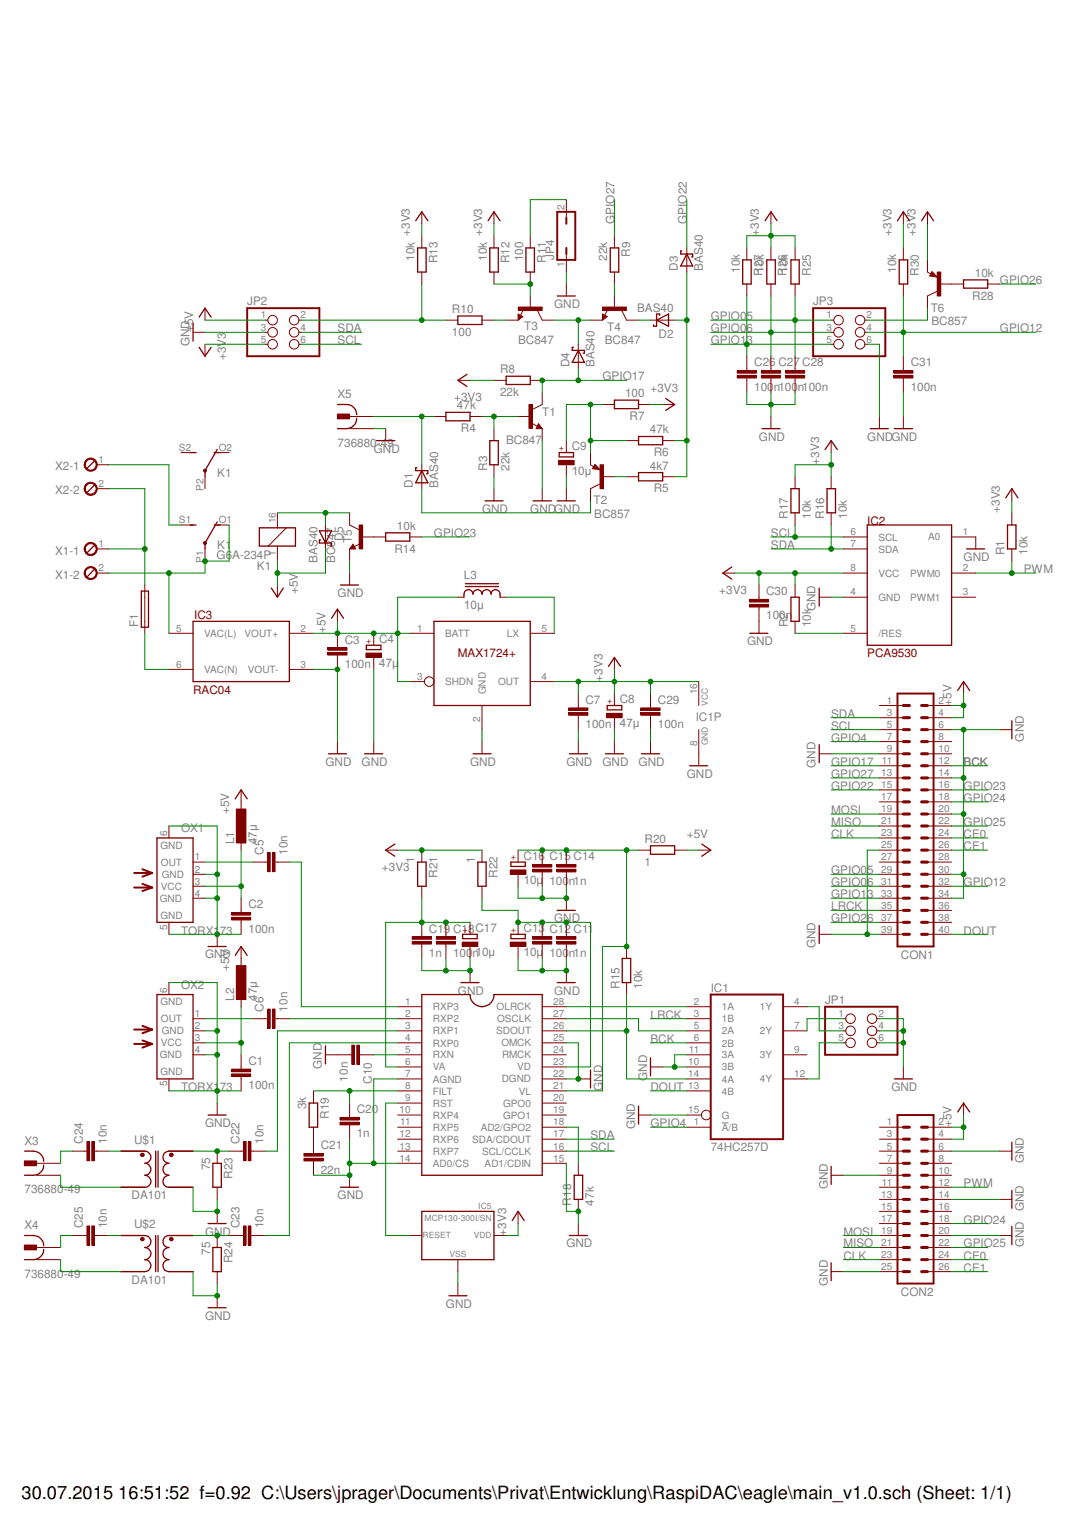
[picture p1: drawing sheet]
<svg xmlns="http://www.w3.org/2000/svg" width="210mm" height="297mm" viewBox="0 0 210 297" stroke-linecap="round" stroke-linejoin="round" font-family="sans-serif">
<defs><g id="words">
<text font-size="3.6" x="4.2" y="291.8">30.07.2015 16:51:52 f=0.92 C:\Users\jprager\Documents\Privat\Entwicklung\RaspiDAC\eagle\main_v1.0.sch (Sheet: 1/1)</text>
<g font-size="2.3" fill="#808080">
<text x="79.8" y="45.9" transform="rotate(-90 79.8 45.9)">+3V3</text>
<text x="93.9" y="45.9" transform="rotate(-90 93.9 45.9)">+3V3</text>
<text x="119.6" y="43.6" transform="rotate(-90 119.6 43.6)">GPIO27</text>
<text x="133.7" y="43.6" transform="rotate(-90 133.7 43.6)">GPIO22</text>
<text x="147.8" y="45.9" transform="rotate(-90 147.8 45.9)">+3V3</text>
<text x="173.6" y="45.9" transform="rotate(-90 173.6 45.9)">+3V3</text>
<text x="178.3" y="45.9" transform="rotate(-90 178.3 45.9)">+3V3</text>
<text x="80.7" y="50.8" transform="rotate(-90 80.7 50.8)">10k</text>
<text x="85.2" y="51.3" transform="rotate(-90 85.2 51.3)">R13</text>
<text x="94.8" y="50.8" transform="rotate(-90 94.8 50.8)">10k</text>
<text x="99.2" y="51.3" transform="rotate(-90 99.2 51.3)">R12</text>
<text x="101.9" y="50.9" transform="rotate(-90 101.9 50.9)">100</text>
<text x="106.3" y="51.1" transform="rotate(-90 106.3 51.1)">R11</text>
<text x="107.9" y="50.6" transform="rotate(-90 107.9 50.6)">JP4</text>
<text x="118.2" y="50.8" transform="rotate(-90 118.2 50.8)">22k</text>
<text x="122.7" y="50" transform="rotate(-90 122.7 50)">R9</text>
<text x="132" y="52.7" transform="rotate(-90 132 52.7)">D3</text>
<text x="136.9" y="52.7" transform="rotate(-90 136.9 52.7)">BAS40</text>
<text x="144.1" y="53.1" transform="rotate(-90 144.1 53.1)">10k</text>
<text x="148.5" y="53.6" transform="rotate(-90 148.5 53.6)">R27</text>
<text x="148.7" y="53.1" transform="rotate(-90 148.7 53.1)">10k</text>
<text x="153.2" y="53.6" transform="rotate(-90 153.2 53.6)">R26</text>
<text x="153.4" y="53.1" transform="rotate(-90 153.4 53.1)">10k</text>
<text x="157.9" y="53.6" transform="rotate(-90 157.9 53.6)">R25</text>
<text x="174.5" y="53.1" transform="rotate(-90 174.5 53.1)">10k</text>
<text x="178.9" y="53.6" transform="rotate(-90 178.9 53.6)">R30</text>
<text x="189.8" y="53.9">10k</text>
<text x="48.1" y="59.4">JP2</text>
<text x="107.9" y="60">GND</text>
<text x="158.3" y="59.4">JP3</text>
<text x="189.3" y="58.3">R28</text>
<text x="194.7" y="55.3">GPIO26</text>
<text x="37.6" y="64.7" transform="rotate(-90 37.6 64.7)">+5V</text>
<text x="65.7" y="64.7">SDA</text>
<text x="88" y="65.4">100</text>
<text x="88" y="60.9">R10</text>
<text x="102.1" y="64.2">T3</text>
<text x="118.2" y="64.4">T4</text>
<text x="124" y="60.8">BAS40</text>
<text x="128.2" y="65.7">D2</text>
<text x="138.4" y="62.3">GPIO05</text>
<text x="138.4" y="64.7">GPIO06</text>
<text x="181.2" y="60.7">T6</text>
<text x="181.4" y="63.2">BC857</text>
<text x="194.7" y="64.7">GPIO12</text>
<text x="36.9" y="67.4" transform="rotate(-90 36.9 67.4)">GND</text>
<text x="43.9" y="70.1" transform="rotate(-90 43.9 70.1)">+3V3</text>
<text x="65.7" y="67">SCL</text>
<text x="100.9" y="67">BC847</text>
<text x="110.9" y="71.5" transform="rotate(-90 110.9 71.5)">D4</text>
<text x="115.8" y="71.5" transform="rotate(-90 115.8 71.5)">BAS40</text>
<text x="117.8" y="67">BC847</text>
<text x="138.4" y="67">GPIO13</text>
<text x="146.9" y="71.3">C26 C27 C28</text>
<text x="177.3" y="71.3">C31</text>
<text x="65.7" y="77.6">X5</text>
<text x="97.4" y="77.1">22k</text>
<text x="97.4" y="72.6">R8</text>
<text x="117.3" y="74">GPIO17</text>
<text x="121.7" y="77.3">100</text>
<text x="126.7" y="76.4">+3V3</text>
<text x="146.9" y="76">100n100n100n</text>
<text x="177.3" y="76">100n</text>
<text x="88.4" y="78">+3V3</text>
<text x="89" y="79.7">47k</text>
<text x="105.6" y="81.1">T1</text>
<text x="122.6" y="81.8">R7</text>
<text x="65.7" y="87">736880-49</text>
<text x="72.8" y="88.1">GND</text>
<text x="89.7" y="84.1">R4</text>
<text x="98.6" y="86.5">BC847</text>
<text x="111.3" y="87.7">C9</text>
<text x="126.5" y="84.4">47k</text>
<text x="127.3" y="88.8">R6</text>
<text x="147.8" y="85.8">GND</text>
<text x="168.9" y="85.8">GNDGND</text>
<text x="10.8" y="91.5">X2-1</text>
<text x="42.3" y="92.8">K1</text>
<text x="80.4" y="94.9" transform="rotate(-90 80.4 94.9)">D1</text>
<text x="85.3" y="94.9" transform="rotate(-90 85.3 94.9)">BAS40</text>
<text x="94.8" y="91.6" transform="rotate(-90 94.8 91.6)">R3</text>
<text x="99.2" y="91.6" transform="rotate(-90 99.2 91.6)">22k</text>
<text x="111.3" y="92.4">10µ</text>
<text x="126.5" y="91.4">4k7</text>
<text x="127.3" y="95.8">R5</text>
<text x="159.5" y="90.5" transform="rotate(-90 159.5 90.5)">+3V3</text>
<text x="10.8" y="96.2">X2-2</text>
<text x="93.9" y="99.8">GND</text>
<text x="103.3" y="99.8">GNDGND</text>
<text x="115.6" y="98.2">T2</text>
<text x="115.7" y="100.8">BC857</text>
<text x="153.4" y="101" transform="rotate(-90 153.4 101)">R17</text>
<text x="157.9" y="101" transform="rotate(-90 157.9 101)">10k</text>
<text x="160.5" y="101" transform="rotate(-90 160.5 101)">R16</text>
<text x="164.9" y="101" transform="rotate(-90 164.9 101)">10k</text>
<text x="194.7" y="99.8" transform="rotate(-90 194.7 99.8)">+3V3</text>
<text x="10.8" y="108">X1-1</text>
<text x="42.3" y="106.8">K1</text>
<text x="66.8" y="105.3" transform="rotate(-90 66.8 105.3)">D5</text>
<text x="68.5" y="105.7" transform="rotate(-90 68.5 105.7)">T5</text>
<text x="76.8" y="107.6">R14</text>
<text x="77.3" y="103.1">10k</text>
<text x="84.5" y="104.5">GPIO23</text>
<text x="150.1" y="106.8">SDA</text>
<text x="150.1" y="104.5">SCL</text>
<text x="10.8" y="112.6">X1-2</text>
<text x="42.2" y="108.9">G6A-234P</text>
<text x="50" y="110.9">K1</text>
<text x="61.8" y="109.5" transform="rotate(-90 61.8 109.5)">BAS40</text>
<text x="65.2" y="109.6" transform="rotate(-90 65.2 109.6)">BC847</text>
<text x="90.3" y="112.7">L3</text>
<text x="187.6" y="109.2">GND</text>
<text x="195.6" y="108" transform="rotate(-90 195.6 108)">R1</text>
<text x="199.3" y="111.5">PWM</text>
<text x="200.1" y="108" transform="rotate(-90 200.1 108)">10k</text>
<text x="58" y="115.7" transform="rotate(-90 58 115.7)">+5V</text>
<text x="65.7" y="116.2">GND</text>
<text x="90.3" y="118.6">10µ</text>
<text x="140" y="115.6">+3V3</text>
<text x="149.2" y="115.9">C30</text>
<text x="158.8" y="119" transform="rotate(-90 158.8 119)">GND</text>
<text x="26.9" y="122.1" transform="rotate(-90 26.9 122.1)">F1</text>
<text x="63.4" y="123.3" transform="rotate(-90 63.4 123.3)">+5V</text>
<text x="67.1" y="125.3">C3</text>
<text x="73.8" y="125.2">C4</text>
<text x="145.5" y="125.6">GND</text>
<text x="149.2" y="120.6">100n</text>
<text x="153.4" y="122.1" transform="rotate(-90 153.4 122.1)">R2</text>
<text x="157.9" y="122.1" transform="rotate(-90 157.9 122.1)">10k</text>
<text x="67.1" y="130">100n</text>
<text x="73.8" y="129.9">47µ</text>
<text x="114" y="137">C7</text>
<text x="117.3" y="132.7" transform="rotate(-90 117.3 132.7)">+3V3</text>
<text x="120.7" y="136.9">C8</text>
<text x="128.1" y="137">C29</text>
<text x="185.3" y="137.3" transform="rotate(-90 185.3 137.3)">+5V</text>
<text x="114" y="141.7">100n</text>
<text x="120.7" y="141.6">47µ</text>
<text x="128.1" y="141.7">100n</text>
<text x="135.5" y="140.3">IC1P</text>
<text x="161.8" y="139.7">SDA</text>
<text x="161.8" y="142">SCL</text>
<text x="63.4" y="149.1">GND</text>
<text x="70.4" y="149.1">GND</text>
<text x="91.5" y="149.1">GND</text>
<text x="110.3" y="149.1">GND</text>
<text x="117.3" y="149.1">GND</text>
<text x="124.3" y="149.1">GND</text>
<text x="158.8" y="149.4" transform="rotate(-90 158.8 149.4)">GND</text>
<text x="161.8" y="144.4">GPIO4</text>
<text x="161.8" y="149.1">GPIO17</text>
<text x="187.6" y="149.1">BCK</text>
<text x="199.3" y="144.4" transform="rotate(-90 199.3 144.4)">GND</text>
<text x="133.7" y="151.4">GND</text>
<text x="161.8" y="151.4">GPIO27</text>
<text x="161.8" y="153.8">GPIO22</text>
<text x="187.6" y="153.8">GPIO23</text>
<text x="35.3" y="162">OX1</text>
<text x="44.6" y="158.5" transform="rotate(-90 44.6 158.5)">+5V</text>
<text x="161.8" y="158.5">MOSI</text>
<text x="161.8" y="160.8">MISO</text>
<text x="187.6" y="156.1">GPIO24</text>
<text x="187.6" y="160.8">GPIO25</text>
<text x="45.6" y="164.3" transform="rotate(-90 45.6 164.3)">L1</text>
<text x="50" y="164.3" transform="rotate(-90 50 164.3)">47µ</text>
<text x="51.3" y="166.4" transform="rotate(-90 51.3 166.4)">C5</text>
<text x="56" y="166.4" transform="rotate(-90 56 166.4)">10n</text>
<text x="80.7" y="167.9" transform="rotate(-90 80.7 167.9)">1</text>
<text x="92.5" y="167.9" transform="rotate(-90 92.5 167.9)">1</text>
<text x="101.9" y="167.4">C16</text>
<text x="107" y="167.5">C15 C14</text>
<text x="125.5" y="164.1">R20</text>
<text x="133.7" y="163.1">+5V</text>
<text x="161.8" y="163.1">CLK</text>
<text x="187.6" y="165.5">CE1</text>
<text x="187.6" y="163.1">CE0</text>
<text x="74.4" y="169.5">+3V3</text>
<text x="85.2" y="170.9" transform="rotate(-90 85.2 170.9)">R21</text>
<text x="96.9" y="170.9" transform="rotate(-90 96.9 170.9)">R22</text>
<text x="101.9" y="172">10µ</text>
<text x="107" y="172.2">100n1n</text>
<text x="125.5" y="168.5">1</text>
<text x="161.8" y="170.2">GPIO05</text>
<text x="161.8" y="172.5">GPIO06</text>
<text x="187.6" y="172.5">GPIO12</text>
<text x="48.4" y="176.8">C2</text>
<text x="107.9" y="179.5">GND</text>
<text x="161.8" y="177.2">LRCK</text>
<text x="161.8" y="174.8">GPIO13</text>
<text x="161.8" y="179.5">GPIO26</text>
<text x="35.3" y="181.9">TORX173</text>
<text x="48.4" y="181.5">100n</text>
<text x="83.5" y="181.5">C19 C18C17</text>
<text x="101.9" y="181.4">C13</text>
<text x="107" y="181.5">C12 C11</text>
<text x="158.8" y="184.6" transform="rotate(-90 158.8 184.6)">GND</text>
<text x="187.6" y="181.9">DOUT</text>
<text x="39.9" y="186.6">GND</text>
<text x="44.6" y="188.9" transform="rotate(-90 44.6 188.9)">+5V</text>
<text x="83.5" y="186.2">1n</text>
<text x="88.2" y="186.2">100n10µ</text>
<text x="101.9" y="186.1">10µ</text>
<text x="107" y="186.2">100n1n</text>
<text x="175.4" y="186.6">CON1</text>
<text x="35.3" y="192.4">OX2</text>
<text x="45.6" y="194.8" transform="rotate(-90 45.6 194.8)">L2</text>
<text x="50" y="194.8" transform="rotate(-90 50 194.8)">47µ</text>
<text x="51.3" y="196.9" transform="rotate(-90 51.3 196.9)">C6</text>
<text x="56" y="196.9" transform="rotate(-90 56 196.9)">10n</text>
<text x="89.2" y="193.6">GND</text>
<text x="107.9" y="193.6">GND</text>
<text x="120.6" y="192.4" transform="rotate(-90 120.6 192.4)">R15</text>
<text x="125.1" y="192.4" transform="rotate(-90 125.1 192.4)">10k</text>
<text x="138.4" y="193">IC1</text>
<text x="160.7" y="195.4">JP1</text>
<text x="126.7" y="203">BCK</text>
<text x="126.7" y="198.3">LRCK</text>
<text x="48.4" y="207.3">C1</text>
<text x="62.7" y="208.1" transform="rotate(-90 62.7 208.1)">GND</text>
<text x="35.3" y="212.3">TORX173</text>
<text x="48.4" y="212">100n</text>
<text x="59.6" y="215.9" transform="rotate(-90 59.6 215.9)">3k</text>
<text x="67.7" y="210.5" transform="rotate(-90 67.7 210.5)">10n</text>
<text x="72.4" y="210.9" transform="rotate(-90 72.4 210.9)">C10</text>
<text x="117.3" y="212.3" transform="rotate(-90 117.3 212.3)">GND</text>
<text x="126" y="210.4" transform="rotate(-90 126 210.4)">GND</text>
<text x="126.7" y="212.3">DOUT</text>
<text x="173.6" y="212.3">GND</text>
<text x="39.9" y="219.4">GND</text>
<text x="64.1" y="217.7" transform="rotate(-90 64.1 217.7)">R19</text>
<text x="69.5" y="221.4">1n</text>
<text x="69.5" y="216.7">C20</text>
<text x="115" y="221.7">SDA</text>
<text x="123.7" y="219.8" transform="rotate(-90 123.7 219.8)">GND</text>
<text x="126.7" y="219.4">GPIO4</text>
<text x="185.3" y="219.4" transform="rotate(-90 185.3 219.4)">+5V</text>
<text x="4.8" y="222.9">X3</text>
<text x="16.1" y="222.7" transform="rotate(-90 16.1 222.7)">C24</text>
<text x="20.8" y="222.7" transform="rotate(-90 20.8 222.7)">10n</text>
<text x="26.1" y="222.7">U$1</text>
<text x="40.9" y="227.8" transform="rotate(-90 40.9 227.8)">75</text>
<text x="46.6" y="222.7" transform="rotate(-90 46.6 222.7)">C22</text>
<text x="51.3" y="222.7" transform="rotate(-90 51.3 222.7)">10n</text>
<text x="62.4" y="223.7">C21</text>
<text x="115" y="224.1">SCL</text>
<text x="138.4" y="224.1">74HC257D</text>
<text x="199.3" y="226.4" transform="rotate(-90 199.3 226.4)">GND</text>
<text x="4.8" y="232.3">736880-49</text>
<text x="25.6" y="233.5">DA101</text>
<text x="45.3" y="229.4" transform="rotate(-90 45.3 229.4)">R23</text>
<text x="62.4" y="228.4">22n</text>
<text x="65.7" y="233.5">GND</text>
<text x="161.2" y="231.5" transform="rotate(-90 161.2 231.5)">GND</text>
<text x="187.6" y="231.1">PWM</text>
<text x="4.8" y="239.3">X4</text>
<text x="16.1" y="239.1" transform="rotate(-90 16.1 239.1)">C25</text>
<text x="20.8" y="239.1" transform="rotate(-90 20.8 239.1)">10n</text>
<text x="26.1" y="239.1">U$2</text>
<text x="46.6" y="239.1" transform="rotate(-90 46.6 239.1)">C23</text>
<text x="51.3" y="239.1" transform="rotate(-90 51.3 239.1)">10n</text>
<text x="111.2" y="234.7" transform="rotate(-90 111.2 234.7)">R18</text>
<text x="115.7" y="234.7" transform="rotate(-90 115.7 234.7)">47k</text>
<text x="187.6" y="238.2">GPIO24</text>
<text x="199.3" y="235.8" transform="rotate(-90 199.3 235.8)">GND</text>
<text x="39.9" y="240.5">GND</text>
<text x="40.9" y="244.2" transform="rotate(-90 40.9 244.2)">75</text>
<text x="45.3" y="245.9" transform="rotate(-90 45.3 245.9)">R24</text>
<text x="98.6" y="240.5" transform="rotate(-90 98.6 240.5)">+3V3</text>
<text x="110.3" y="242.8">GND</text>
<text x="164.2" y="240.5">MOSI</text>
<text x="164.2" y="242.8">MISO</text>
<text x="164.2" y="245.2">CLK</text>
<text x="187.6" y="245.2">CE0</text>
<text x="187.6" y="242.8">GPIO25</text>
<text x="199.3" y="242.8" transform="rotate(-90 199.3 242.8)">GND</text>
<text x="4.8" y="248.7">736880-49</text>
<text x="25.6" y="249.9">DA101</text>
<text x="161.2" y="250.3" transform="rotate(-90 161.2 250.3)">GND</text>
<text x="187.6" y="247.5">CE1</text>
<text x="39.9" y="256.9">GND</text>
<text x="86.8" y="254.6">GND</text>
<text x="175.4" y="252.2">CON2</text>
</g>
<g font-size="2.3" fill="#800000">
<text x="168.9" y="102.2">IC2</text>
<text x="37.8" y="120.5">IC3</text>
<text x="89.2" y="128">MAX1724+</text>
<text x="168.9" y="128">PCA9530</text>
<text x="37.6" y="135">RAC04</text>
</g>
<g font-size="1.9" fill="#808080">
<text x="109.9" y="40.9" transform="rotate(-90 109.9 40.9)">2</text>
<text x="109.9" y="52" transform="rotate(-90 109.9 52)">1</text>
<text x="50.8" y="62">1</text>
<text x="50.8" y="64.3">3</text>
<text x="58.5" y="62">2</text>
<text x="58.5" y="64.3">4</text>
<text x="161" y="62">1</text>
<text x="161" y="64.3">3</text>
<text x="168.7" y="62">2</text>
<text x="168.7" y="64.3">4</text>
<text x="50.8" y="66.7">5</text>
<text x="58.5" y="66.7">6</text>
<text x="161" y="66.7">5</text>
<text x="168.7" y="66.7">6</text>
<text x="34.8" y="87.8">S2</text>
<text x="42.6" y="87.8">O2</text>
<text x="19.2" y="90.1">1</text>
<text x="19.2" y="94.8">2</text>
<text x="39.6" y="95.5" transform="rotate(-90 39.6 95.5)">P2</text>
<text x="34.8" y="101.9">S1</text>
<text x="42.6" y="101.9">O1</text>
<text x="53.7" y="101.9" transform="rotate(-90 53.7 101.9)">16</text>
<text x="19.2" y="106.6">1</text>
<text x="165.6" y="104.2">6</text>
<text x="165.6" y="106.6">7</text>
<text x="171" y="105.2">SCL</text>
<text x="171" y="107.6">SDA</text>
<text x="180.7" y="105.2">A0</text>
<text x="187.5" y="104.2">1</text>
<text x="19.2" y="111.2">2</text>
<text x="39.6" y="109.6" transform="rotate(-90 39.6 109.6)">P1</text>
<text x="53.7" y="108.3" transform="rotate(-90 53.7 108.3)">1</text>
<text x="165.6" y="111.2">8</text>
<text x="171" y="112.3">VCC</text>
<text x="177.2" y="112.3">PWM0</text>
<text x="187.5" y="111.2">2</text>
<text x="165.6" y="115.9">4</text>
<text x="171" y="117">GND</text>
<text x="177.2" y="116.9">PWM1</text>
<text x="187.5" y="115.9">3</text>
<text x="34.3" y="122.9">5</text>
<text x="39.8" y="124">VAC(L)</text>
<text x="47.6" y="124">VOUT+</text>
<text x="58.5" y="122.9">2</text>
<text x="81.2" y="122.9">1</text>
<text x="86.7" y="124">BATT</text>
<text x="98.7" y="124">LX</text>
<text x="105.4" y="122.9">5</text>
<text x="165.6" y="122.9">5</text>
<text x="171" y="124">/RES</text>
<text x="34.3" y="130">6</text>
<text x="39.8" y="131">VAC(N)</text>
<text x="48.3" y="131">VOUT-</text>
<text x="58.5" y="130">3</text>
<text x="81.2" y="132.3">3</text>
<text x="86.7" y="133.4">SHDN</text>
<text x="94.6" y="135.2" transform="rotate(-90 94.6 135.2)">GND</text>
<text x="97" y="133.4">OUT</text>
<text x="105.4" y="132.3">4</text>
<text x="135.7" y="135.2" transform="rotate(-90 135.7 135.2)">16</text>
<text x="172.7" y="137">1</text>
<text x="182.8" y="137">2</text>
<text x="93.5" y="140.6" transform="rotate(-90 93.5 140.6)">2</text>
<text x="172.7" y="139.4">3</text>
<text x="172.7" y="141.7">5</text>
<text x="182.8" y="139.4">4</text>
<text x="182.8" y="141.7">6</text>
<text x="135.7" y="145.3" transform="rotate(-90 135.7 145.3)">8</text>
<text x="171.7" y="148.7">11</text>
<text x="172.7" y="144.1">7</text>
<text x="172.7" y="146.4">9</text>
<text x="182.8" y="144.1">8</text>
<text x="182.8" y="146.4">10</text>
<text x="182.8" y="148.7">12</text>
<text x="171.6" y="151.1">13</text>
<text x="171.6" y="153.4">15</text>
<text x="171.6" y="155.8">17</text>
<text x="182.8" y="151.1">14</text>
<text x="182.8" y="153.4">16</text>
<text x="182.8" y="155.8">18</text>
<text x="171.6" y="158.1">19</text>
<text x="171.6" y="160.4">21</text>
<text x="182.8" y="158.1">20</text>
<text x="182.8" y="160.4">22</text>
<text x="31.2" y="165.2">GND</text>
<text x="32.6" y="162.8" transform="rotate(-90 32.6 162.8)">6</text>
<text x="37.9" y="167.5">1</text>
<text x="171.6" y="162.8">23</text>
<text x="171.6" y="165.1">25</text>
<text x="171.6" y="167.5">27</text>
<text x="182.8" y="162.8">24</text>
<text x="182.8" y="165.1">26</text>
<text x="182.8" y="167.5">28</text>
<text x="31.3" y="173.2">VCC</text>
<text x="31.3" y="168.5">OUT</text>
<text x="31.5" y="170.9">GND</text>
<text x="37.9" y="169.8">2</text>
<text x="37.9" y="172.2">3</text>
<text x="171.6" y="169.8">29</text>
<text x="171.6" y="172.2">31</text>
<text x="182.8" y="169.8">30</text>
<text x="182.8" y="172.2">32</text>
<text x="31.1" y="175.6">GND</text>
<text x="31.2" y="178.9">GND</text>
<text x="37.9" y="174.5">4</text>
<text x="171.6" y="174.5">33</text>
<text x="171.6" y="176.9">35</text>
<text x="171.6" y="179.2">37</text>
<text x="182.8" y="174.5">34</text>
<text x="182.8" y="176.9">36</text>
<text x="182.8" y="179.2">38</text>
<text x="32.6" y="181" transform="rotate(-90 32.6 181)">5</text>
<text x="171.6" y="181.6">39</text>
<text x="182.8" y="181.6">40</text>
<text x="31.2" y="195.7">GND</text>
<text x="32.6" y="193.3" transform="rotate(-90 32.6 193.3)">6</text>
<text x="37.9" y="198">1</text>
<text x="78.9" y="195.6">1</text>
<text x="78.9" y="198">2</text>
<text x="84.3" y="196.6">RXP3</text>
<text x="96.7" y="196.6">OLRCK</text>
<text x="107.7" y="198">27</text>
<text x="107.7" y="195.6">28</text>
<text x="135.1" y="195.6">2</text>
<text x="135.1" y="198">3</text>
<text x="140.5" y="196.6">1A</text>
<text x="148" y="196.6">1Y</text>
<text x="154.6" y="195.6">4</text>
<text x="163.3" y="198">1</text>
<text x="171" y="198">2</text>
<text x="31.3" y="203.7">VCC</text>
<text x="31.3" y="199">OUT</text>
<text x="31.5" y="201.3">GND</text>
<text x="37.9" y="200.3">2</text>
<text x="37.9" y="202.6">3</text>
<text x="78.9" y="200.3">3</text>
<text x="78.9" y="202.6">4</text>
<text x="84.3" y="199">RXP2</text>
<text x="84.3" y="201.3">RXP1</text>
<text x="84.3" y="203.7">RXP0</text>
<text x="96.6" y="201.3">SDOUT</text>
<text x="96.8" y="199">OSCLK</text>
<text x="97.6" y="203.7">OMCK</text>
<text x="107.7" y="202.6">25</text>
<text x="107.7" y="200.3">26</text>
<text x="135.1" y="200.3">5</text>
<text x="135.1" y="202.6">6</text>
<text x="140.5" y="199">1B</text>
<text x="140.5" y="201.3">2A</text>
<text x="140.5" y="203.7">2B</text>
<text x="148" y="201.3">2Y</text>
<text x="154.6" y="200.3">7</text>
<text x="163.3" y="200.3">3</text>
<text x="163.3" y="202.6">5</text>
<text x="171" y="200.3">4</text>
<text x="171" y="202.6">6</text>
<text x="31.1" y="206">GND</text>
<text x="31.2" y="209.3">GND</text>
<text x="37.9" y="205">4</text>
<text x="78.9" y="205">5</text>
<text x="78.9" y="207.3">6</text>
<text x="78.9" y="209.7">7</text>
<text x="84.3" y="206">RXN</text>
<text x="84.3" y="208.4">VA</text>
<text x="97.7" y="206">RMCK</text>
<text x="100.7" y="208.4">VD</text>
<text x="107.7" y="209.7">22</text>
<text x="107.7" y="207.3">23</text>
<text x="107.7" y="205">24</text>
<text x="134" y="207.3">10</text>
<text x="134" y="209.7">14</text>
<text x="134.2" y="205">11</text>
<text x="140.5" y="208.4">3B</text>
<text x="140.5" y="206">3A</text>
<text x="148" y="206">3Y</text>
<text x="154.6" y="205">9</text>
<text x="154.6" y="209.7">12</text>
<text x="32.6" y="211.5" transform="rotate(-90 32.6 211.5)">5</text>
<text x="78.9" y="212">8</text>
<text x="78.9" y="214.4">9</text>
<text x="84.3" y="210.7">AGND</text>
<text x="84.3" y="213.1">FILT</text>
<text x="84.3" y="215.4">RST</text>
<text x="97.7" y="210.7">DGND</text>
<text x="98" y="215.4">GPO0</text>
<text x="101" y="213.1">VL</text>
<text x="107.7" y="214.4">20</text>
<text x="107.7" y="212">21</text>
<text x="134" y="212">13</text>
<text x="140.5" y="213.1">4B</text>
<text x="140.5" y="210.7">4A</text>
<text x="148" y="210.7">4Y</text>
<text x="77.8" y="216.7">10</text>
<text x="77.8" y="221.4">12</text>
<text x="77.9" y="219.1">11</text>
<text x="84.3" y="217.8">RXP4</text>
<text x="84.3" y="220.1">RXP5</text>
<text x="93.6" y="220.1">AD2/GPO2</text>
<text x="98" y="217.8">GPO1</text>
<text x="107.7" y="221.4">17</text>
<text x="107.7" y="219.1">18</text>
<text x="107.7" y="216.7">19</text>
<text x="134" y="216.7">15</text>
<text x="135.1" y="219.1">1</text>
<text x="140.5" y="220.1">A/B</text>
<text x="140.5" y="217.8">G</text>
<text x="172.7" y="219.1">1</text>
<text x="172.7" y="221.4">3</text>
<text x="182.8" y="219.1">2</text>
<text x="182.8" y="221.4">4</text>
<text x="77.8" y="223.8">13</text>
<text x="77.8" y="226.1">14</text>
<text x="84.3" y="222.5">RXP6</text>
<text x="84.3" y="224.8">RXP7</text>
<text x="84.3" y="227.1">AD0/CS</text>
<text x="91.9" y="222.4">SDA/CDOUT</text>
<text x="93.9" y="224.8">SCL/CCLK</text>
<text x="94.4" y="227.1">AD1/CDIN</text>
<text x="107.7" y="226.1">15</text>
<text x="107.7" y="223.8">16</text>
<text x="172.7" y="223.8">5</text>
<text x="172.7" y="226.1">7</text>
<text x="182.8" y="223.8">6</text>
<text x="182.8" y="226.1">8</text>
<text x="171.6" y="233.1">13</text>
<text x="171.7" y="230.8">11</text>
<text x="172.7" y="228.4">9</text>
<text x="182.8" y="228.4">10</text>
<text x="182.8" y="230.8">12</text>
<text x="182.8" y="233.1">14</text>
<text x="171.6" y="235.5">15</text>
<text x="171.6" y="237.8">17</text>
<text x="182.8" y="235.5">16</text>
<text x="182.8" y="237.8">18</text>
<text x="171.6" y="240.2">19</text>
<text x="171.6" y="242.5">21</text>
<text x="171.6" y="244.9">23</text>
<text x="182.8" y="240.2">20</text>
<text x="182.8" y="242.5">22</text>
<text x="182.8" y="244.9">24</text>
<text x="171.6" y="247.2">25</text>
<text x="182.8" y="247.2">26</text>
</g>
<g font-size="1.7" fill="#800000">
<text x="109.7" y="87.7" transform="rotate(-90 109.7 87.7)">+</text>
<text x="72.2" y="125.3" transform="rotate(-90 72.2 125.3)">+</text>
<text x="119.1" y="136.9" transform="rotate(-90 119.1 136.9)">+</text>
<text x="100.4" y="167.4" transform="rotate(-90 100.4 167.4)">+</text>
<text x="91" y="181.5" transform="rotate(-90 91 181.5)">+</text>
<text x="100.4" y="181.5" transform="rotate(-90 100.4 181.5)">+</text>
</g>
<g font-size="1.7" fill="#808080">
<text x="137.8" y="137.3" transform="rotate(-90 137.8 137.3)">VCC</text>
<text x="137.8" y="145.1" transform="rotate(-90 137.8 145.1)">GND</text>
<text x="82.7" y="237.7">MCP130-300I/SN</text>
<text x="93.1" y="235.3">IC5</text>
<text x="82.3" y="241">RESET</text>
<text x="87.5" y="244.7">VSS</text>
<text x="92.2" y="241">VDD</text>
</g>
</g></defs>
<path d="M140.5 218.6h1.4" fill="none" stroke="#808080" stroke-width=".19"/>
<path d="M142.5 110.4l-1.7 1.1 1.7 1.2M159.5 114.5v3.5M168.9 102.2h16.4v23.4h-16.4zM37.6 120.9h18.7v11.8h-18.7zM45.8 155.5l1.1-1.7 1.2 1.7M30.6 163.1h7v16.4h-7zM30.6 193.6h7v16.4h-7zM40.5 184.2h3.5M45.8 186l1.1-1.8 1.2 1.8M82.1 193.6h9.4a2.33 2.33 0 0 0 2.4 2.4 2.33 2.33 0 0 0 2.3-2.4h9.4v35.2h-23.5zM40.5 217h3.5" fill="none" stroke="#800000" stroke-width=".25"/>
<g fill="none" stroke="#800000" stroke-width=".19">
<path d="M140.8 111.5h2.3M159.5 116.2h2.3M164.2 104.5h4.7M164.2 106.8h4.7M164.2 111.5h4.7M164.2 116.2h4.7M185.3 104.5h4.7M185.3 111.5h4.7M185.3 116.2h4.7M32.9 123.3h4.7M32.9 130.3h4.7M56.3 123.3h4.7"/>
<path d="M56.3 130.3h4.7M164.2 123.3h4.7M171.2 137.3h4.7M171.2 139.7h4.7M180.6 137.3h4.7M180.6 139.7h4.7M46.9 153.8v2.3M171.2 142h4.7M171.2 144.4h4.7M171.2 146.7h4.7M171.2 149.1h4.7M171.2 151.4h4.7"/>
<path d="M171.2 153.8h4.7M171.2 156.1h4.7M171.2 158.5h4.7M180.6 142h4.7M180.6 144.4h4.7M180.6 146.7h4.7M180.6 149.1h4.7M180.6 151.4h4.7M180.6 153.8h4.7M180.6 156.1h4.7M180.6 158.5h4.7M32.9 160.8v2.3"/>
<path d="M32.9 179.5v2.4M37.6 170.2h2.3M37.6 174.8h2.3M37.6 172.5h2.3M37.6 167.8h2.3M46.9 177.2v.5M46.9 179.1v.4M171.2 170.2h4.7M171.2 174.8h4.7M171.2 172.5h4.7M171.2 167.8h4.7M171.2 160.8h4.7"/>
<path d="M171.2 163.1h4.7M171.2 165.5h4.7M171.2 177.2h4.7M171.2 179.5h4.7M180.6 170.2h4.7M180.6 174.8h4.7M180.6 172.5h4.7M180.6 167.8h4.7M180.6 160.8h4.7M180.6 163.1h4.7M180.6 165.5h4.7M180.6 177.2h4.7"/>
<path d="M180.6 179.5h4.7M32.9 191.3v2.3M37.6 198.3h2.3M42.3 181.9v2.3M46.9 184.2v2.4M77.4 196h4.7M77.4 198.3h4.7M105.6 196h4.7M105.6 198.3h4.7M133.7 196h4.7M133.7 198.3h4.7M152.5 196h4.6"/>
<path d="M171.2 181.9h4.7M180.6 181.9h4.7M32.9 210v2.3M37.6 200.7h2.3M37.6 203h2.3M37.6 205.3h2.3M42.3 214.7v2.3M77.4 200.7h4.7M77.4 203h4.7M77.4 205.3h4.7M77.4 207.7h4.7M77.4 210h4.7"/>
<path d="M77.4 212.3h4.7M77.4 214.7h4.7M77.4 217h4.7M77.4 219.4h4.7M105.6 200.7h4.7M105.6 203h4.7M105.6 205.3h4.7M105.6 207.7h4.7M105.6 210h4.7M105.6 212.3h4.7M105.6 214.7h4.7M105.6 217h4.7"/>
<path d="M105.6 219.4h4.7M133.7 200.7h4.7M133.7 203h4.7M133.7 205.3h4.7M133.7 207.7h4.7M133.7 210h4.7M133.7 212.3h4.7M133.7 217h2.9M133.7 219.4h4.7M152.5 200.7h4.6M152.5 205.3h4.6M152.5 210h4.6"/>
<path d="M171.2 219.4h4.7M180.6 219.4h4.7M77.4 221.7h4.7M77.4 224.1h4.7M77.4 226.4h4.7M105.6 221.7h4.7M105.6 224.1h4.7M105.6 226.4h4.7M171.2 221.7h4.7M171.2 224.1h4.7M171.2 226.4h4.7M171.2 228.8h4.7"/>
<path d="M171.2 231.1h4.7M171.2 233.5h4.7M171.2 235.8h4.7M171.2 238.2h4.7M180.6 221.7h4.7M180.6 224.1h4.7M180.6 226.4h4.7M180.6 228.8h4.7M180.6 231.1h4.7M180.6 233.5h4.7M180.6 235.8h4.7M180.6 238.2h4.7"/>
<path d="M171.2 240.5h4.7M171.2 242.8h4.7M171.2 245.2h4.7M171.2 247.5h4.7M180.6 240.5h4.7M180.6 242.8h4.7M180.6 245.2h4.7M180.6 247.5h4.7"/>
<circle cx="137.5" cy="217" r=".93"/>
</g>
<g fill="none" stroke="#800000" stroke-width=".38">
<path d="M174.8 135h7v49.2h-7zM26.1 169.9h3.5M26.1 172.8h3.5M27.7 169.2l1.9 .7M27.7 172l1.9 .8M29.6 169.9l-1.9 .7M29.6 172.8l-1.9 .6M27.7 199.7l1.9 .7M138.4 193.6h14.1v28.1h-14.1zM26.1 200.4h3.5M26.1 203.2h3.5M27.7 202.5l1.9 .7"/>
<path d="M29.6 200.4l-1.9 .7M29.6 203.2l-1.9 .7M174.8 217h7v32.9h-7z"/>
</g>
<g fill="none" stroke="#800000" stroke-width=".59">
<path d="M175.9 139.7h1.2M175.9 137.3h1.2M179.5 139.7h1.1M179.5 137.3h1.1M175.9 142h1.2M175.9 146.7h1.2M175.9 144.4h1.2M175.9 153.8h1.2M175.9 151.4h1.2M175.9 149.1h1.2M175.9 158.5h1.2M175.9 156.1h1.2"/>
<path d="M179.5 142h1.1M179.5 146.7h1.1M179.5 144.4h1.1M179.5 153.8h1.1M179.5 151.4h1.1M179.5 149.1h1.1M179.5 158.5h1.1M179.5 156.1h1.1M175.9 165.5h1.2M175.9 163.1h1.2M175.9 160.8h1.2M175.9 170.2h1.2"/>
<path d="M175.9 167.8h1.2M175.9 174.8h1.2M175.9 172.5h1.2M175.9 177.2h1.2M175.9 179.5h1.2M179.5 165.5h1.1M179.5 163.1h1.1M179.5 160.8h1.1M179.5 170.2h1.1M179.5 167.8h1.1M179.5 174.8h1.1M179.5 172.5h1.1"/>
<path d="M179.5 177.2h1.1M179.5 179.5h1.1M175.9 181.9h1.2M179.5 181.9h1.1M175.9 219.4h1.2M179.5 219.4h1.1M175.9 224.1h1.2M175.9 221.7h1.2M175.9 228.8h1.2M175.9 226.4h1.2M175.9 235.8h1.2M175.9 233.5h1.2"/>
<path d="M175.9 231.1h1.2M175.9 238.2h1.2M179.5 224.1h1.1M179.5 221.7h1.1M179.5 228.8h1.1M179.5 226.4h1.1M179.5 235.8h1.1M179.5 233.5h1.1M179.5 231.1h1.1M179.5 238.2h1.1M175.9 240.5h1.2M175.9 247.5h1.2"/>
<path d="M175.9 245.2h1.2M175.9 242.8h1.2M179.5 240.5h1.1M179.5 247.5h1.1M179.5 245.2h1.1M179.5 242.8h1.1"/>
</g>
<path d="M45.1 178.6h3.7v.5h-3.7z" fill-rule="evenodd" fill="#800000"/>
<path d="M45.1 178.6h3.7v.5h-3.7z" fill="none" stroke="#800000" stroke-width=".19"/>
<path d="M45.1 177.6h3.7v.5h-3.7z" fill-rule="evenodd" fill="#800000"/>
<path d="M197 99.8v2.4M197 106.8v2.4M45.1 177.6h3.7v.5h-3.7zM46.9 174.8v2.4M46.9 179.5v2.4M46.9 207.7v.5M46.9 209.5v.5" fill="none" stroke="#800000" stroke-width=".19"/>
<path d="M196.2 102.2h1.6v4.6h-1.6z" fill="none" stroke="#800000" stroke-width=".25"/>
<path d="M45.1 209h3.7v.5h-3.7z" fill-rule="evenodd" fill="#800000"/>
<path d="M45.1 209h3.7v.5h-3.7z" fill="none" stroke="#800000" stroke-width=".19"/>
<path d="M45.1 208.1h3.7v.5h-3.7z" fill-rule="evenodd" fill="#800000"/>
<path d="M65.7 118.6v2.3M65.7 125.6v.5M65.7 127.5v.5M45.1 208.1h3.7v.5h-3.7zM46.9 205.3v2.4M46.9 210v2.3" fill="none" stroke="#800000" stroke-width=".19"/>
<path d="M64.6 120.4l1.1-1.8 1.2 1.8" fill="none" stroke="#800000" stroke-width=".25"/>
<path d="M63.8 127h3.8v.5h-3.8z" fill-rule="evenodd" fill="#800000"/>
<path d="M63.8 127h3.8v.5h-3.8z" fill="none" stroke="#800000" stroke-width=".19"/>
<path d="M63.8 126.1h3.8v.5h-3.8z" fill-rule="evenodd" fill="#800000"/>
<path d="M63.8 126.1h3.8v.5h-3.8zM65.7 123.3v2.3M65.7 128v2.3M65.7 144.4v2.3M51.6 167.8h.5M53.6 167.8h.4M124.3 217h2.4" fill="none" stroke="#800000" stroke-width=".19"/>
<path d="M64 146.7h3.5M124.3 215.3v3.5" fill="none" stroke="#800000" stroke-width=".25"/>
<path d="M53 165.9h.6v3.8h-.6z" fill-rule="evenodd" fill="#800000"/>
<path d="M53 165.9h.6v3.8h-.6z" fill="none" stroke="#800000" stroke-width=".19"/>
<path d="M52.1 165.9h.5v3.8h-.5z" fill-rule="evenodd" fill="#800000"/>
<path d="M49.3 167.8h2.3M52.1 165.9h.5v3.8h-.5zM54 167.8h2.3M51.6 198.3h.5M53.6 198.3h.4" fill="none" stroke="#800000" stroke-width=".19"/>
<path d="M53 196.4h.6v3.8h-.6z" fill-rule="evenodd" fill="#800000"/>
<path d="M53 196.4h.6v3.8h-.6z" fill="none" stroke="#800000" stroke-width=".19"/>
<path d="M52.1 196.4h.5v3.8h-.5z" fill-rule="evenodd" fill="#800000"/>
<path d="M112.6 137.3v.5M112.6 139.2v.5M119.6 128v2.3M93.9 144.4v2.3M49.3 198.3h2.3M52.1 196.4h.5v3.8h-.5zM54 198.3h2.3M100.9 235.8v2.4M79.8 240.5h2.3M89.2 245.2v2.3M89.2 249.9v2.3M96.2 240.5h2.4" fill="none" stroke="#800000" stroke-width=".19"/>
<path d="M118.5 129.7l1.1-1.7 1.2 1.7M92.1 146.7h3.5M82.1 235.8h14.1v9.4h-14.1zM99.7 237.6l1.2-1.8 1.2 1.8M87.4 252.2h3.5" fill="none" stroke="#800000" stroke-width=".25"/>
<path d="M110.7 138.7h3.8v.5h-3.8z" fill-rule="evenodd" fill="#800000"/>
<path d="M110.7 138.7h3.8v.5h-3.8z" fill="none" stroke="#800000" stroke-width=".19"/>
<path d="M110.7 137.8h3.8v.5h-3.8z" fill-rule="evenodd" fill="#800000"/>
<g fill="none" stroke="#800000" stroke-width=".19">
<path d="M54 99.8v2.9M197 95.1v2.4M54 106.3v2.9M55.8 102.7l-3.6 3.6M154.8 113.9v2.3M190 104.5v2.3M110.7 137.8h3.8v.5h-3.8zM112.6 135v2.3M112.6 139.7v2.3M154.8 120.9v2.4M72.8 144.4v2.3M112.6 144.4v2.3"/>
<path d="M119.6 144.4v2.3"/>
</g>
<path d="M195.8 96.9l1.2-1.8 1.2 1.8M37 102.2h1.2M41.7 102.2h1.2M42.3 101.6l-2.4 4.1v1.1M50.5 102.7h7v3.6h-7zM154 116.2h1.6v4.7h-1.6zM188.2 106.8h3.5M71 146.7h3.5M110.9 146.7h3.5M117.9 146.7h3.5" fill="none" stroke="#800000" stroke-width=".25"/>
<circle cx="39.9" cy="105.7" r=".31" fill="#800000"/>
<g fill="none" stroke="#800000" stroke-width=".19">
<path d="M35.3 102.2h2.3M39.9 106.8v2.4M42.3 102.2h2.3"/>
<circle cx="39.9" cy="105.7" r=".31"/>
</g>
<path d="M37 88.1h1.2M41.7 88.1h1.2M42.3 87.5l-2.4 4.1v1.2" fill="none" stroke="#800000" stroke-width=".25"/>
<path d="M39.7 91.4h.4v.4l-.2 .1-.2-.1z" fill-rule="evenodd" fill="#800000"/>
<path d="M105.6 78.7l-1.9 1M35.3 88.1h2.3M39.7 91.4h.4v.4l-.2 .1-.2-.1zM39.9 92.8v2.3M42.3 88.1h2.3M103.5 82.4l1.1 .6M104.9 82.5l.7 .9h-1.2z" fill="none" stroke="#800000" stroke-width=".19"/>
<path d="M104.9 82.9l.1 .3h-.4l.3-.5 .4 .6h-.7" fill="none" stroke="#800000" stroke-width=".25"/>
<path d="M103 78.7h.7v4.7h-.7z" fill-rule="evenodd" fill="#800000"/>
<path d="M103 78.7h.7v4.7h-.7zM105.6 76.4v2.3M100.9 81.1h2.4M105.6 83.4v2.4M115 90.5l.6 .3M115.8 90.4l1 1-1.4-.2zM116.8 94.2l-1.8 .9" fill="none" stroke="#800000" stroke-width=".19"/>
<path d="M115.9 91.1h.3l-.3-.3-.2 .3 .9 .2-.7-.7-.4 .5" fill="none" stroke="#800000" stroke-width=".25"/>
<path d="M116.8 90.5h.7v4.6h-.7z" fill-rule="evenodd" fill="#800000"/>
<g fill="none" stroke="#800000" stroke-width=".19">
<path d="M96.2 74h2.4M100.9 61.1l.9 .5-.9 .7zM101.9 60.2l-.6 1.2M103.3 74h2.3M104.6 60.5l1 1.8M117.3 78.7h2.3M124.3 78.7h2.4M84.5 81.1h2.3M91.5 81.1h2.4M96.2 83.4v2.4M96.2 90.5v2.3M115 88.1v2.4"/>
<path d="M115 95.1v2.4M116.8 90.5h.7v4.6h-.7zM117.3 92.8h2.3M122 92.8h2.3M122 85.8h2.3M129 92.8h2.4M129 85.8h2.4"/>
</g>
<path d="M98.6 73.2h4.7v1.6h-4.7zM101 61.4v.7l.6-.5-.5-.2v.3l.2-.1M119.6 77.9h4.7v1.6h-4.7zM86.8 80.3h4.7v1.6h-4.7zM95.4 85.8h1.6v4.7h-1.6zM124.3 92h4.7v1.6h-4.7zM124.3 85h4.7v1.6h-4.7z" fill="none" stroke="#800000" stroke-width=".25"/>
<path d="M100.9 59.8h4.7v.7h-4.7z" fill-rule="evenodd" fill="#800000"/>
<path d="M100.9 59.8h4.7v.7h-4.7zM103.3 57.6v2.4M98.6 62.3h2.3M105.6 62.3h2.3M117.3 61.1l.9 .5-.9 .7zM118.3 60.2l-.5 1.2M121.1 60.5l.9 1.8" fill="none" stroke="#800000" stroke-width=".19"/>
<path d="M117.4 61.4v.7l.6-.5-.5-.2v.3l.3-.1" fill="none" stroke="#800000" stroke-width=".25"/>
<path d="M117.3 59.8h4.7v.7h-4.7z" fill-rule="evenodd" fill="#800000"/>
<g fill="none" stroke="#800000" stroke-width=".19">
<path d="M82.1 45.9v2.4M82.1 53v2.3M96.2 45.9v2.4M96.2 53v2.3M103.3 45.9v2.4M103.3 53v2.3M117.3 59.8h4.7v.7h-4.7zM119.6 45.9v2.4M119.6 53v2.3M119.6 57.6v2.4M133.7 48.3v4.7M86.8 62.3h2.4"/>
<path d="M93.9 62.3h2.3M112.6 67v4.7M115 62.3h2.3M122 62.3h2.3M126.7 62.3h4.7M82.1 90.5v4.6M96.2 95.1v2.4M105.6 95.1v2.4M110.3 95.1v2.4M68.1 102.2l1.8 .9M68.7 105.9l.6 .9h-1.2zM70.1 105.8l-1.1 .6"/>
<path d="M164.2 198.3h.5M170.7 198.3h.5M164.2 200.7h.5M164.2 203h.5M170.7 200.7h.5M170.7 203h.5M175.9 207.7v2.3"/>
<circle cx="165.6" cy="198.3" r=".93"/>
<circle cx="169.8" cy="198.3" r=".93"/>
<circle cx="165.6" cy="203" r=".93"/>
<circle cx="165.6" cy="200.7" r=".93"/>
<circle cx="169.8" cy="203" r=".93"/>
<circle cx="169.8" cy="200.7" r=".93"/>
</g>
<g fill="none" stroke="#800000" stroke-width=".25">
<path d="M81.3 48.3h1.7v4.7h-1.7zM95.4 48.3h1.6v4.7h-1.6zM102.4 48.3h1.7v4.7h-1.7zM118.8 48.3h1.7v4.7h-1.7zM132.8 48.9h-.3v.5h2.4v.6h-.2M133.7 49.4l1.2 2.4h-2.4zM89.2 61.5h4.7v1.7h-4.7zM111.7 67.6h-.3v.6h2.4v.5h-.3M112.6 68.2l1.2 2.3h-2.4zM127.8 62.3l2.4-1.2v2.4zM128.4 61.4v-.3h-.6v2.4h-.5v-.3M81.2 91.1h-.3v.5h2.4v.6h-.2"/>
<path d="M82.1 91.6l1.2 2.4h-2.4zM94.4 97.5h3.6M103.8 97.5h3.6M108.5 97.5h3.5M68.7 106.4v.2h.3l-.3-.4-.4 .6h.7M174.2 210h3.5"/>
</g>
<path d="M160.7 196h14.1v9.3h-14.1z" fill="none" stroke="#800000" stroke-width=".38"/>
<path d="M69.9 102.2h.7v4.6h-.7z" fill-rule="evenodd" fill="#800000"/>
<g fill="none" stroke="#800000" stroke-width=".19">
<path d="M68.1 99.8v2.4M54 113.9v2.3M63.4 102.2v4.6M68.1 106.8v2.4M68.1 111.5v2.4M69.9 102.2h.7v4.6h-.7zM70.4 104.5h4.7M79.8 104.5h2.3M187.6 132.7v2.3M159.5 146.7h2.3M194.6 142h2.4M68.1 205.3h.4"/>
<path d="M69.9 205.3h.5M187.6 214.7v2.3M161.8 228.8h2.4M194.6 224.1h2.4M194.6 233.5h2.4"/>
</g>
<path d="M52.8 114.5l1.2 1.7 1.2-1.7M62.2 103.3h2.4l-1.2 2.4zM62.4 105.1h-.2v.6h2.4v.6h-.3M66.3 113.9h3.5M75.1 103.7h4.7v1.6h-4.7zM186.5 134.4l1.1-1.7 1.2 1.7M159.5 144.9v3.6M197 140.3v3.5M186.5 216.5l1.1-1.8 1.2 1.8M161.8 227v3.5M197 222.3v3.5M197 231.7v3.5" fill="none" stroke="#800000" stroke-width=".25"/>
<path d="M68.5 203.5h.5v3.7h-.5z" fill-rule="evenodd" fill="#800000"/>
<path d="M68.5 203.5h.5v3.7h-.5z" fill="none" stroke="#800000" stroke-width=".19"/>
<path d="M69.5 203.5h.5v3.7h-.5z" fill-rule="evenodd" fill="#800000"/>
<g fill="none" stroke="#800000" stroke-width=".19">
<path d="M154.8 92.8v2.3M154.8 99.8v2.4M161.8 85.8v2.3M161.8 92.8v2.3M161.8 99.8v2.4M136.1 165.5h2.3M110.3 181.9v.5M110.3 183.8v.4M122 184.2v2.4M122 191.3v2.3M63.4 205.3h4.7M69.5 203.5h.5v3.7h-.5z"/>
<path d="M70.4 205.3h2.4M112.6 210h2.4M112.6 226.4v2.4M112.6 233.5v2.3M112.6 238.2v2.3"/>
</g>
<path d="M154 95.1h1.6v4.7h-1.6zM160.7 87.5l1.1-1.7 1.2 1.7M161 95.1h1.7v4.7h-1.7zM136.7 164.3l1.7 1.2-1.7 1.2M121.2 186.6h1.6v4.7h-1.6zM63.4 203.6v3.5M115 208.3v3.5M111.8 228.8h1.7v4.7h-1.7zM110.9 240.5h3.5" fill="none" stroke="#800000" stroke-width=".25"/>
<path d="M108.4 183.3h3.7v.5h-3.7z" fill-rule="evenodd" fill="#800000"/>
<path d="M108.4 183.3h3.7v.5h-3.7z" fill="none" stroke="#800000" stroke-width=".19"/>
<path d="M108.4 182.3h3.7v.5h-3.7z" fill-rule="evenodd" fill="#800000"/>
<path d="M110.3 179.5v2.4M105.6 181.9v.5M105.6 183.8v.4M108.4 182.3h3.7v.5h-3.7zM110.3 184.2v2.4" fill="none" stroke="#800000" stroke-width=".19"/>
<path d="M103.7 183.3h3.7v.5h-3.7z" fill-rule="evenodd" fill="#800000"/>
<path d="M103.7 183.3h3.7v.5h-3.7z" fill="none" stroke="#800000" stroke-width=".19"/>
<path d="M103.7 182.3h3.7v.5h-3.7z" fill-rule="evenodd" fill="#800000"/>
<path d="M105.6 179.5v2.4M110.3 167.8v.5M110.3 169.7v.5M124.3 165.5h2.4M131.4 165.5h2.3M103.7 182.3h3.7v.5h-3.7zM105.6 184.2v2.4M110.3 188.9v2.4" fill="none" stroke="#800000" stroke-width=".19"/>
<path d="M126.7 164.6h4.7v1.7h-4.7zM108.5 191.3h3.5" fill="none" stroke="#800000" stroke-width=".25"/>
<path d="M108.4 169.2h3.7v.5h-3.7z" fill-rule="evenodd" fill="#800000"/>
<path d="M108.4 169.2h3.7v.5h-3.7z" fill="none" stroke="#800000" stroke-width=".19"/>
<path d="M108.4 168.3h3.7v.5h-3.7z" fill-rule="evenodd" fill="#800000"/>
<path d="M105.6 167.8v.5M105.6 169.7v.5M108.4 168.3h3.7v.5h-3.7zM110.3 165.5v2.3M110.3 170.2v2.3" fill="none" stroke="#800000" stroke-width=".19"/>
<path d="M103.7 169.2h3.7v.5h-3.7z" fill-rule="evenodd" fill="#800000"/>
<path d="M103.7 169.2h3.7v.5h-3.7z" fill="none" stroke="#800000" stroke-width=".19"/>
<path d="M103.7 168.3h3.7v.5h-3.7z" fill-rule="evenodd" fill="#800000"/>
<path d="M103.7 168.3h3.7v.5h-3.7zM105.6 165.5v2.3M105.6 170.2v2.3M110.3 174.8v2.4M86.8 181.9v.5M86.8 183.8v.4" fill="none" stroke="#800000" stroke-width=".19"/>
<path d="M108.5 177.2h3.5" fill="none" stroke="#800000" stroke-width=".25"/>
<path d="M85 183.3h3.7v.5h-3.7z" fill-rule="evenodd" fill="#800000"/>
<path d="M85 183.3h3.7v.5h-3.7z" fill="none" stroke="#800000" stroke-width=".19"/>
<path d="M85 182.3h3.7v.5h-3.7z" fill-rule="evenodd" fill="#800000"/>
<path d="M75.1 165.5h2.3M82.1 165.5v2.3M82.1 172.5v2.3M86.8 179.5v2.4M93.9 165.5v2.3M93.9 172.5v2.3M85 182.3h3.7v.5h-3.7zM86.8 184.2v2.4M91.5 188.9v2.4M68.1 217v.5M68.1 218.9v.5" fill="none" stroke="#800000" stroke-width=".19"/>
<path d="M76.9 164.3l-1.8 1.2 1.8 1.2M81.3 167.8h1.7v4.7h-1.7zM93 167.8h1.7v4.7h-1.7zM89.7 191.3h3.6" fill="none" stroke="#800000" stroke-width=".25"/>
<path d="M66.2 218.4h3.7v.5h-3.7z" fill-rule="evenodd" fill="#800000"/>
<path d="M66.2 218.4h3.7v.5h-3.7z" fill="none" stroke="#800000" stroke-width=".19"/>
<path d="M66.2 217.5h3.7v.5h-3.7z" fill-rule="evenodd" fill="#800000"/>
<path d="M66.2 217.5h3.7v.5h-3.7zM68.1 214.7v2.3M68.1 219.4v2.3M61 224.1v.4M61 226v.4" fill="none" stroke="#800000" stroke-width=".19"/>
<path d="M59.2 225.5h3.7v.5h-3.7z" fill-rule="evenodd" fill="#800000"/>
<path d="M59.2 225.5h3.7v.5h-3.7z" fill="none" stroke="#800000" stroke-width=".19"/>
<path d="M59.2 224.5h3.7v.5h-3.7z" fill-rule="evenodd" fill="#800000"/>
<path d="M61 212.3v2.4M61 219.4v4.7M46.9 224.1h.6M48.9 224.1h.4M59.2 224.5h3.7v.5h-3.7zM61 226.4v2.4M68.1 228.8v2.3" fill="none" stroke="#800000" stroke-width=".19"/>
<path d="M60.2 214.7h1.6v4.7h-1.6zM66.3 231.1h3.5" fill="none" stroke="#800000" stroke-width=".25"/>
<path d="M48.3 222.2h.6v3.7h-.6z" fill-rule="evenodd" fill="#800000"/>
<path d="M48.3 222.2h.6v3.7h-.6z" fill="none" stroke="#800000" stroke-width=".19"/>
<path d="M47.4 222.2h.5v3.7h-.5z" fill-rule="evenodd" fill="#800000"/>
<path d="M44.6 224.1h2.3M47.4 222.2h.5v3.7h-.5zM49.3 224.1h2.3M46.9 240.5h.6M48.9 240.5h.4" fill="none" stroke="#800000" stroke-width=".19"/>
<path d="M48.3 238.6h.6v3.8h-.6z" fill-rule="evenodd" fill="#800000"/>
<path d="M48.3 238.6h.6v3.8h-.6z" fill="none" stroke="#800000" stroke-width=".19"/>
<path d="M47.4 238.6h.5v3.8h-.5z" fill-rule="evenodd" fill="#800000"/>
<g fill="none" stroke="#800000" stroke-width=".19">
<path d="M23.5 224.1h4.7M23.5 231.1h4.7M32.9 224.1h4.7M32.9 231.1h4.7M42.3 224.1v2.3M42.3 231.1v2.4M42.3 235.8v2.4M47.4 238.6h.5v3.8h-.5zM42.3 240.5v2.3M42.3 247.5v2.4M42.3 252.2v2.4M44.6 240.5h2.3"/>
<path d="M49.3 240.5h2.3"/>
</g>
<path d="M23.5 224.1h4.7a1.19 1.19 0 0 1 1.2 1.2 1.19 1.19 0 0 1-1.2 1.1 1.16 1.16 0 0 1 1.2 1.2 1.16 1.16 0 0 1-1.2 1.2 1.16 1.16 0 0 1 1.2 1.1 1.16 1.16 0 0 1-1.2 1.2h-4.7M30.3 224.1v7M30.8 224.1v7M37.6 224.1h-4.7a1.19 1.19 0 0 0-1.2 1.2 1.19 1.19 0 0 0 1.2 1.1 1.16 1.16 0 0 0-1.2 1.2 1.16 1.16 0 0 0 1.2 1.2 1.16 1.16 0 0 0-1.2 1.1 1.16 1.16 0 0 0 1.2 1.2h4.7M40.5 238.2h3.5M41.4 226.4h1.7v4.7h-1.7zM40.5 254.6h3.5M41.4 242.8h1.7v4.7h-1.7z" fill="none" stroke="#800000" stroke-width=".25"/>
<path d="M27.5 224.5h.5l.1 .3-.1 .2h-.5l-.1-.2 .3-.1 .2 .1-.2 .1-.3-.1z" fill-rule="evenodd" fill="#800000"/>
<path d="M27.5 224.5h.5l.1 .3-.1 .2h-.5l-.1-.2 .3-.1 .2 .1-.2 .1-.3-.1z" fill="none" stroke="#800000" stroke-width=".19"/>
<path d="M33.1 224.5h.5l.1 .3-.1 .2h-.5l-.1-.2 .4-.1 .1 .1-.1 .1-.4-.1z" fill-rule="evenodd" fill="#800000"/>
<path d="M33.1 224.5h.5l.1 .3-.1 .2h-.5l-.1-.2 .4-.1 .1 .1-.1 .1-.4-.1zM23.5 240.5h4.7M23.5 247.5h4.7M32.9 240.5h4.7M32.9 247.5h4.7" fill="none" stroke="#800000" stroke-width=".19"/>
<path d="M23.5 240.5h4.7a1.16 1.16 0 0 1 1.2 1.2 1.16 1.16 0 0 1-1.2 1.1 1.19 1.19 0 0 1 1.2 1.2 1.19 1.19 0 0 1-1.2 1.2 1.16 1.16 0 0 1 1.2 1.2 1.16 1.16 0 0 1-1.2 1.1h-4.7M30.3 240.5v7M30.8 240.5v7M37.6 240.5h-4.7a1.16 1.16 0 0 0-1.2 1.2 1.16 1.16 0 0 0 1.2 1.1 1.19 1.19 0 0 0-1.2 1.2 1.19 1.19 0 0 0 1.2 1.2 1.16 1.16 0 0 0-1.2 1.2 1.16 1.16 0 0 0 1.2 1.1h4.7" fill="none" stroke="#800000" stroke-width=".25"/>
<path d="M27.5 241l.2-.2 .3 .2 .1 .2-.1 .2-.3 .2-.2-.2-.1-.2 .3-.1 .2 .1h-.5z" fill-rule="evenodd" fill="#800000"/>
<path d="M27.5 241l.2-.2 .3 .2 .1 .2-.1 .2-.3 .2-.2-.2-.1-.2 .3-.1 .2 .1h-.5z" fill="none" stroke="#800000" stroke-width=".19"/>
<path d="M33.1 241l.3-.2 .2 .2 .1 .2-.1 .2-.2 .2-.3-.2-.1-.2 .4-.1 .1 .1h-.5z" fill-rule="evenodd" fill="#800000"/>
<path d="M16.5 224.1h.5M18.4 224.1h.4M33.1 241l.3-.2 .2 .2 .1 .2-.1 .2-.2 .2-.3-.2-.1-.2 .4-.1 .1 .1h-.5z" fill="none" stroke="#800000" stroke-width=".19"/>
<path d="M17.9 222.2h.5v3.7h-.5z" fill-rule="evenodd" fill="#800000"/>
<path d="M17.9 222.2h.5v3.7h-.5z" fill="none" stroke="#800000" stroke-width=".19"/>
<path d="M16.9 222.2h.5v3.7h-.5z" fill-rule="evenodd" fill="#800000"/>
<path d="M14.1 224.1h2.4M16.9 222.2h.5v3.7h-.5zM18.8 224.1h2.4M16.5 240.5h.5M18.4 240.5h.4" fill="none" stroke="#800000" stroke-width=".19"/>
<path d="M17.9 238.6h.5v3.8h-.5z" fill-rule="evenodd" fill="#800000"/>
<path d="M17.9 238.6h.5v3.8h-.5z" fill="none" stroke="#800000" stroke-width=".19"/>
<path d="M16.9 238.6h.5v3.8h-.5z" fill-rule="evenodd" fill="#800000"/>
<path d="M16.9 238.6h.5v3.8h-.5zM14.1 240.5h2.4M18.8 240.5h2.4" fill="none" stroke="#800000" stroke-width=".19"/>
<path d="M18.4 106.2l-1.4 1.4" fill="none" stroke="#800000" stroke-width=".25"/>
<path d="M16.7 106a1.28 1.28 0 0 1 2.1 .2 1.28 1.28 0 0 1-.8 1.9 1.28 1.28 0 0 1-1.6-1.3h.2a1.06 1.06 0 0 1 1.4-1 1.06 1.06 0 0 1 .4 1.8 1.06 1.06 0 0 1-1.7-.4l-.1-.4h-.2z" fill-rule="evenodd" fill="#800000"/>
<path d="M16.7 106a1.28 1.28 0 0 1 2.1 .2 1.28 1.28 0 0 1-.8 1.9 1.28 1.28 0 0 1-1.6-1.3h.2a1.06 1.06 0 0 1 1.4-1 1.06 1.06 0 0 1 .4 1.8 1.06 1.06 0 0 1-1.7-.4l-.1-.4h-.2zM18.8 106.8h2.4" fill="none" stroke="#800000" stroke-width=".19"/>
<path d="M18.4 110.8l-1.4 1.5" fill="none" stroke="#800000" stroke-width=".25"/>
<path d="M16.7 110.7a1.28 1.28 0 0 1 2.1 .2 1.28 1.28 0 0 1-.8 1.9 1.28 1.28 0 0 1-1.6-1.3h.2a1.06 1.06 0 0 1 1.4-1 1.06 1.06 0 0 1 .4 1.7 1.06 1.06 0 0 1-1.7-.3l-.1-.4h-.2z" fill-rule="evenodd" fill="#800000"/>
<path d="M16.7 110.7a1.28 1.28 0 0 1 2.1 .2 1.28 1.28 0 0 1-.8 1.9 1.28 1.28 0 0 1-1.6-1.3h.2a1.06 1.06 0 0 1 1.4-1 1.06 1.06 0 0 1 .4 1.7 1.06 1.06 0 0 1-1.7-.3l-.1-.4h-.2zM18.8 111.5h2.4" fill="none" stroke="#800000" stroke-width=".19"/>
<path d="M18.4 89.7l-1.4 1.4" fill="none" stroke="#800000" stroke-width=".25"/>
<path d="M16.7 89.6a1.28 1.28 0 0 1 2.1 .2 1.28 1.28 0 0 1-.8 1.9 1.28 1.28 0 0 1-1.6-1.2h.2a1.07 1.07 0 0 1 1.4-1.1 1.07 1.07 0 0 1 .4 1.8 1.07 1.07 0 0 1-1.7-.4l-.1-.3h-.2z" fill-rule="evenodd" fill="#800000"/>
<path d="M16.7 89.6a1.28 1.28 0 0 1 2.1 .2 1.28 1.28 0 0 1-.8 1.9 1.28 1.28 0 0 1-1.6-1.2h.2a1.07 1.07 0 0 1 1.4-1.1 1.07 1.07 0 0 1 .4 1.8 1.07 1.07 0 0 1-1.7-.4l-.1-.3h-.2zM18.8 90.5h2.4" fill="none" stroke="#800000" stroke-width=".19"/>
<path d="M18.4 94.4l-1.4 1.4" fill="none" stroke="#800000" stroke-width=".25"/>
<path d="M16.7 94.3a1.28 1.28 0 0 1 2.1 .2 1.28 1.28 0 0 1-.8 1.9 1.28 1.28 0 0 1-1.6-1.3h.2a1.06 1.06 0 0 1 1.4-1 1.06 1.06 0 0 1 .4 1.7 1.06 1.06 0 0 1-1.7-.3l-.1-.4h-.2z" fill-rule="evenodd" fill="#800000"/>
<g fill="none" stroke="#800000" stroke-width=".19">
<path d="M39.9 60v2.3M145.4 48.3v2.3M145.4 55.3v2.3M150.1 41.2v2.4M150.1 48.3v2.3M150.1 55.3v2.3M154.8 48.3v2.3M154.8 55.3v2.3M37.6 64.7h2.3M39.9 67v2.3M51.6 62.3h.6M51.6 64.7h.6"/>
<path d="M51.6 67h.6M58.2 62.3h.5M58.2 64.7h.5M58.2 67h.5M145.4 71.7v.5M145.4 73.6v.4M161.8 62.3h.5M161.8 64.7h.5M161.8 67h.5M168.4 62.3h.5M168.4 64.7h.5M168.4 67h.5"/>
<path d="M16.7 94.3a1.28 1.28 0 0 1 2.1 .2 1.28 1.28 0 0 1-.8 1.9 1.28 1.28 0 0 1-1.6-1.3h.2a1.06 1.06 0 0 1 1.4-1 1.06 1.06 0 0 1 .4 1.7 1.06 1.06 0 0 1-1.7-.3l-.1-.4h-.2zM18.8 95.1h2.4M75.1 83.4v2.4M171.2 81.1v2.3M28.2 113.9v9.4M159.5 181.9h2.3"/>
<circle cx="53.1" cy="67" r=".93"/>
<circle cx="53.1" cy="64.7" r=".93"/>
<circle cx="53.1" cy="62.3" r=".93"/>
<circle cx="57.3" cy="64.7" r=".93"/>
<circle cx="57.3" cy="62.3" r=".93"/>
<circle cx="57.3" cy="67" r=".93"/>
<circle cx="163.3" cy="62.3" r=".93"/>
<circle cx="163.3" cy="64.7" r=".93"/>
<circle cx="163.3" cy="67" r=".93"/>
<circle cx="167.5" cy="64.7" r=".93"/>
<circle cx="167.5" cy="62.3" r=".93"/>
<circle cx="167.5" cy="67" r=".93"/>
</g>
<path d="M144.6 50.6h1.7v4.7h-1.7zM149 43l1.1-1.8 1.2 1.8M149.3 50.6h1.7v4.7h-1.7zM154 50.6h1.6v4.7h-1.6zM37.6 62.9v3.5M38.8 61.7l1.1-1.7 1.2 1.7M38.8 67.6l1.1 1.7 1.2-1.7M73.3 85.8h3.6M169.5 83.4h3.5M27.5 115.1h1.4v7h-1.4zM159.5 180.1v3.5" fill="none" stroke="#800000" stroke-width=".25"/>
<path d="M48.1 60h14.1v9.3h-14.1zM158.3 60h14.1v9.3h-14.1z" fill="none" stroke="#800000" stroke-width=".38"/>
<path d="M143.6 73.1h3.7v.5h-3.7z" fill-rule="evenodd" fill="#800000"/>
<path d="M143.6 73.1h3.7v.5h-3.7z" fill="none" stroke="#800000" stroke-width=".19"/>
<path d="M143.6 72.1h3.7v.5h-3.7z" fill-rule="evenodd" fill="#800000"/>
<path d="M143.6 72.1h3.7v.5h-3.7zM145.4 69.3v2.4M145.4 74v2.4M150.1 71.7v.5M150.1 73.6v.4" fill="none" stroke="#800000" stroke-width=".19"/>
<path d="M148.3 73.1h3.7v.5h-3.7z" fill-rule="evenodd" fill="#800000"/>
<path d="M148.3 73.1h3.7v.5h-3.7z" fill="none" stroke="#800000" stroke-width=".19"/>
<path d="M148.3 72.1h3.7v.5h-3.7z" fill-rule="evenodd" fill="#800000"/>
<path d="M148.3 72.1h3.7v.5h-3.7zM150.1 69.3v2.4M150.1 74v2.4M154.8 71.7v.5M154.8 73.6v.4" fill="none" stroke="#800000" stroke-width=".19"/>
<path d="M153 73.1h3.7v.5h-3.7z" fill-rule="evenodd" fill="#800000"/>
<path d="M153 73.1h3.7v.5h-3.7z" fill="none" stroke="#800000" stroke-width=".19"/>
<path d="M153 72.1h3.7v.5h-3.7z" fill-rule="evenodd" fill="#800000"/>
<path d="M110.3 38.9v3.5M110.3 49.4v3.6M110.3 55.3v2.3M153 72.1h3.7v.5h-3.7zM154.8 69.3v2.4M154.8 74v2.4M150.1 81.1v2.3M126.7 137.3v.5M126.7 139.2v.5M136.1 132.7v4.6M136.1 142v7.1" fill="none" stroke="#800000" stroke-width=".19"/>
<path d="M108.5 57.6h3.5M148.4 83.4h3.5M134.3 149.1h3.5" fill="none" stroke="#800000" stroke-width=".25"/>
<path d="M108.5 41.2h3.5v9.4h-3.5zM110.3 42.4v1.2M110.3 48.3v1.1" fill="none" stroke="#800000" stroke-width=".38"/>
<path d="M124.8 138.7h3.7v.5h-3.7z" fill-rule="evenodd" fill="#800000"/>
<path d="M124.8 138.7h3.7v.5h-3.7z" fill="none" stroke="#800000" stroke-width=".19"/>
<path d="M124.8 137.8h3.7v.5h-3.7z" fill-rule="evenodd" fill="#800000"/>
<path d="M147.8 116.2v.5M147.8 118.1v.5M124.8 137.8h3.7v.5h-3.7zM126.7 135v2.3M126.7 139.7v2.3" fill="none" stroke="#800000" stroke-width=".19"/>
<path d="M145.9 117.6h3.7v.6h-3.7z" fill-rule="evenodd" fill="#800000"/>
<path d="M145.9 117.6h3.7v.6h-3.7z" fill="none" stroke="#800000" stroke-width=".19"/>
<path d="M145.9 116.7h3.7v.5h-3.7z" fill-rule="evenodd" fill="#800000"/>
<path d="M145.9 116.7h3.7v.5h-3.7zM147.8 113.9v2.3M147.8 118.6v4.7M126.7 144.4v2.3" fill="none" stroke="#800000" stroke-width=".19"/>
<path d="M146 123.3h3.5M124.9 146.7h3.5" fill="none" stroke="#800000" stroke-width=".25"/>
<path d="M46 157.5h1.9v6.6h-1.9z" fill-rule="evenodd" fill="#800000"/>
<path d="M46 157.5h1.9v6.6h-1.9zM46.9 156.1v2.4M46.9 163.1v2.4" fill="none" stroke="#800000" stroke-width=".19"/>
<path d="M46 188h1.9v6.6h-1.9z" fill-rule="evenodd" fill="#800000"/>
<g fill="none" stroke="#800000" stroke-width=".19">
<path d="M82.1 41.2v2.4M96.2 41.2v2.4M89.2 74h2.3M129 78.7h2.4M89.2 116.2h1.1M97.4 116.2h1.2M79.8 123.3h4.7M79.8 132.7h2.8M93.9 137.3v4.7M103.3 123.3h4.6M103.3 132.7h4.6M46 188h1.9v6.6h-1.9z"/>
<path d="M46.9 186.6v2.3M46.9 193.6v2.4M126.7 207.7h2.3"/>
<circle cx="83.6" cy="132.7" r=".93"/>
</g>
<path d="M80.9 43l1.2-1.8 1.2 1.8M95 43l1.2-1.8 1.2 1.8M90.9 72.9l-1.7 1.1 1.7 1.2M129.6 77.6l1.8 1.1-1.8 1.2M90.3 116.2a1.12 1.12 0 0 1 .9-1.4 .94 .94 0 0 1 .9 .9 .87 .87 0 0 1 .9-.9 .87 .87 0 0 1 .9 .9 .89 .89 0 0 1 .8-.9 .89 .89 0 0 1 .9 .9 .87 .87 0 0 1 .9-.9 .87 .87 0 0 1 .9 .9v.5M90.6 114.2h6.5M90.6 113.6h6.5M71.3 125.6h2.9v.8h-2.9zM84.5 120.9h18.8v16.4h-18.8zM126.7 205.9v3.5" fill="none" stroke="#800000" stroke-width=".25"/>
<path d="M71.2 127.1h3.1v.9h-3.1z" fill-rule="evenodd" fill="#800000"/>
<path d="M71.2 127.1h3.1v.9h-3.1zM72.8 123.3v2.3M72.8 128v2.3" fill="none" stroke="#800000" stroke-width=".19"/>
<path d="M118.2 137.3h2.9v.9h-2.9z" fill="none" stroke="#800000" stroke-width=".25"/>
<path d="M118.1 138.9h3.1v.8h-3.1z" fill-rule="evenodd" fill="#800000"/>
<path d="M118.1 138.9h3.1v.8h-3.1zM119.6 135v2.3M119.6 139.7v2.3" fill="none" stroke="#800000" stroke-width=".19"/>
<path d="M99.5 167.8h2.8v.9h-2.8z" fill="none" stroke="#800000" stroke-width=".25"/>
<path d="M99.4 169.3h3v.9h-3z" fill-rule="evenodd" fill="#800000"/>
<path d="M99.4 169.3h3v.9h-3zM100.9 165.5v2.3M100.9 170.2v2.3" fill="none" stroke="#800000" stroke-width=".19"/>
<path d="M99.5 181.9h2.8v.8h-2.8z" fill="none" stroke="#800000" stroke-width=".25"/>
<path d="M99.4 183.4h3v.8h-3z" fill-rule="evenodd" fill="#800000"/>
<path d="M100.9 179.5v2.4M99.4 183.4h3v.8h-3zM100.9 184.2v2.4" fill="none" stroke="#800000" stroke-width=".19"/>
<path d="M108.9 88.1h2.8v.8h-2.8z" fill="none" stroke="#800000" stroke-width=".25"/>
<path d="M108.8 89.6h3v.9h-3z" fill-rule="evenodd" fill="#800000"/>
<path d="M108.8 89.6h3v.9h-3zM110.3 85.8v2.3M110.3 90.5v2.3M82.1 181.9v.5M82.1 183.8v.4" fill="none" stroke="#800000" stroke-width=".19"/>
<path d="M80.3 183.3h3.7v.5h-3.7z" fill-rule="evenodd" fill="#800000"/>
<path d="M80.3 183.3h3.7v.5h-3.7z" fill="none" stroke="#800000" stroke-width=".19"/>
<path d="M80.3 182.3h3.7v.5h-3.7z" fill-rule="evenodd" fill="#800000"/>
<path d="M82.1 179.5v2.4M80.3 182.3h3.7v.5h-3.7zM82.1 184.2v2.4" fill="none" stroke="#800000" stroke-width=".19"/>
<path d="M90.1 181.9h2.8v.8h-2.8z" fill="none" stroke="#800000" stroke-width=".25"/>
<path d="M90 183.4h3v.8h-3z" fill-rule="evenodd" fill="#800000"/>
<path d="M180.6 53l.7 .3M181.5 52.9l1 1-1.5-.2zM182.5 56.7l-1.9 .9M185.3 55.3h2.3M192.3 55.3h2.3M91.5 179.5v2.4M90 183.4h3v.8h-3zM91.5 184.2v2.4" fill="none" stroke="#800000" stroke-width=".19"/>
<path d="M181.5 53.5h.4l-.4-.2-.2 .3 .9 .2-.7-.8-.3 .6M187.6 54.5h4.7v1.6h-4.7z" fill="none" stroke="#800000" stroke-width=".25"/>
<path d="M182.5 53h.7v4.6h-.7z" fill-rule="evenodd" fill="#800000"/>
<path d="M175.9 41.2v2.4M175.9 48.3v2.3M175.9 55.3v2.3M180.6 41.2v2.4M180.6 50.6v2.4M180.6 57.6v2.4M182.5 53h.7v4.6h-.7zM183 55.3h2.3M175.9 71.7v.5M175.9 73.6v.4" fill="none" stroke="#800000" stroke-width=".19"/>
<path d="M174.8 43l1.1-1.8 1.2 1.8M175.1 50.6h1.6v4.7h-1.6zM179.5 43l1.1-1.8 1.2 1.8" fill="none" stroke="#800000" stroke-width=".25"/>
<path d="M174 73.1h3.8v.5h-3.8z" fill-rule="evenodd" fill="#800000"/>
<path d="M174 73.1h3.8v.5h-3.8z" fill="none" stroke="#800000" stroke-width=".19"/>
<path d="M174 72.1h3.8v.5h-3.8z" fill-rule="evenodd" fill="#800000"/>
<path d="M174 72.1h3.8v.5h-3.8zM175.9 69.3v2.4M175.9 74v2.4M175.9 81.1v2.3M161.8 247.5h2.4M194.6 240.5h2.4" fill="none" stroke="#800000" stroke-width=".19"/>
<path d="M174.2 83.4h3.5M197 238.7v3.6M161.8 245.8v3.5" fill="none" stroke="#800000" stroke-width=".25"/>
<path d="M4.7 226h2.4v.9h-2.4z" fill-rule="evenodd" fill="#800000"/>
<path d="M4.7 226h2.4v.9h-2.4zM7.1 226.4h4.7M7.1 228.8h4.7" fill="none" stroke="#800000" stroke-width=".19"/>
<path d="M4.8 224.1a3.2 3.2 0 0 1 3.5 1l.2 1M8.5 226.8a2.02 2.02 0 0 1-2 2h-1.7" fill="none" stroke="#800000" stroke-width=".25"/>
<path d="M4.7 242.4h2.4v.9h-2.4z" fill-rule="evenodd" fill="#800000"/>
<path d="M4.7 242.4h2.4v.9h-2.4zM7.1 242.8h4.7M7.1 245.2h4.7" fill="none" stroke="#800000" stroke-width=".19"/>
<path d="M4.8 240.5a3.2 3.2 0 0 1 3.5 1l.2 1M8.5 243.2a2.02 2.02 0 0 1-2 2h-1.7" fill="none" stroke="#800000" stroke-width=".25"/>
<path d="M65.7 80.6h2.4v.9h-2.4z" fill-rule="evenodd" fill="#800000"/>
<path d="M65.7 80.6h2.4v.9h-2.4zM68.1 81.1h4.7M68.1 83.4h4.7" fill="none" stroke="#800000" stroke-width=".19"/>
<path d="M65.7 78.7h1.8a2.02 2.02 0 0 1 2 2M69.5 81.4a2.02 2.02 0 0 1-2 2h-1.8" fill="none" stroke="#800000" stroke-width=".25"/>
<path d="M150.1 106.8h14.1M161.8 102.2v4.6M161.8 139.7h9.4" fill="none" stroke="#008000" stroke-width=".19"/>
<circle cx="161.8" cy="106.8" r=".46" fill="#008000"/>
<g fill="none" stroke="#008000" stroke-width=".19">
<path d="M58.7 64.7h11.7M150.1 104.5h14.1M154.8 102.2v2.3M161.8 142h9.4M110.3 221.7h9.3"/>
<circle cx="161.8" cy="106.8" r=".46"/>
</g>
<circle cx="154.8" cy="104.5" r=".46" fill="#008000"/>
<g fill="none" stroke="#008000" stroke-width=".19">
<path d="M58.7 67h11.7M190 111.5h11.7M197 109.2v2.3M161.8 158.5h9.4M185.3 149.1h7M185.3 156.1h7M161.8 160.8h9.4M161.8 163.1h9.4M161.8 177.2h9.4M185.3 160.8h7M185.3 163.1h7M185.3 165.5h7"/>
<path d="M126.7 198.3h7M185.3 181.9h7M126.7 203h7M126.7 212.3h7M110.3 224.1h9.3M185.3 238.2h7M164.2 240.5h7M164.2 242.8h7M164.2 245.2h7M185.3 242.8h7M185.3 245.2h7M185.3 247.5h7"/>
<circle cx="154.8" cy="104.5" r=".46"/>
</g>
<circle cx="197" cy="111.5" r=".46" fill="#008000"/>
<g fill="none" stroke="#008000" stroke-width=".19">
<path d="M110.3 196h23.4M110.3 198.3h14v2.4h9.4M122 193.6v7.1h-11.7M185.3 231.1h7"/>
<circle cx="197" cy="111.5" r=".46"/>
</g>
<circle cx="122" cy="200.7" r=".46" fill="#008000"/>
<g fill="none" stroke="#008000" stroke-width=".19">
<path d="M39.9 174.8h2.4v7.1h-9.4M122 200.7v9.3h11.7"/>
<circle cx="122" cy="200.7" r=".46"/>
</g>
<circle cx="42.3" cy="181.9" r=".46" fill="#008000"/>
<g fill="none" stroke="#008000" stroke-width=".19">
<path d="M39.9 170.2h2.4v4.6"/>
<circle cx="42.3" cy="181.9" r=".46"/>
</g>
<circle cx="42.3" cy="174.8" r=".46" fill="#008000"/>
<g fill="none" stroke="#008000" stroke-width=".19">
<path d="M32.9 160.8h9.4v9.4"/>
<circle cx="42.3" cy="174.8" r=".46"/>
</g>
<circle cx="42.3" cy="170.2" r=".46" fill="#008000"/>
<g fill="none" stroke="#008000" stroke-width=".19">
<path d="M42.3 181.9h4.6M32.9 212.3h9.4M39.9 205.3h2.4v9.4"/>
<circle cx="42.3" cy="170.2" r=".46"/>
</g>
<circle cx="42.3" cy="212.3" r=".46" fill="#008000"/>
<g fill="none" stroke="#008000" stroke-width=".19">
<path d="M39.9 200.7h2.4v4.6"/>
<circle cx="42.3" cy="212.3" r=".46"/>
</g>
<circle cx="42.3" cy="205.3" r=".46" fill="#008000"/>
<g fill="none" stroke="#008000" stroke-width=".19">
<path d="M32.9 191.3h9.4v9.4M42.3 212.3h4.6"/>
<circle cx="42.3" cy="205.3" r=".46"/>
</g>
<circle cx="42.3" cy="200.7" r=".46" fill="#008000"/>
<g fill="none" stroke="#008000" stroke-width=".19">
<path d="M61 130.3h4.7v14.1"/>
<circle cx="42.3" cy="200.7" r=".46"/>
</g>
<circle cx="65.7" cy="130.3" r=".46" fill="#008000"/>
<g fill="none" stroke="#008000" stroke-width=".19">
<path d="M96.2 92.8v2.3M105.6 85.8v9.3M110.3 92.8v2.3M161.8 116.2h2.4M72.8 130.3v14.1M93.9 142v2.4M112.6 142v2.4M119.6 142v2.4M171.2 198.3h4.7v9.4M126.7 217h7M171.2 200.7h4.7M89.2 247.5v2.4"/>
<circle cx="65.7" cy="130.3" r=".46"/>
</g>
<circle cx="175.9" cy="200.7" r=".46" fill="#008000"/>
<g fill="none" stroke="#008000" stroke-width=".19">
<path d="M171.2 203h4.7"/>
<circle cx="175.9" cy="200.7" r=".46"/>
</g>
<circle cx="175.9" cy="203" r=".46" fill="#008000"/>
<g fill="none" stroke="#008000" stroke-width=".19">
<path d="M68.1 109.2v2.3M161.8 146.7h9.4M185.3 151.4h2.3M187.6 158.5v16.3h-2.3M185.3 170.2h2.3"/>
<circle cx="175.9" cy="203" r=".46"/>
</g>
<circle cx="187.6" cy="170.2" r=".46" fill="#008000"/>
<g fill="none" stroke="#008000" stroke-width=".19">
<path d="M187.6 151.4v7.1h-2.3"/>
<circle cx="187.6" cy="170.2" r=".46"/>
</g>
<circle cx="187.6" cy="158.5" r=".46" fill="#008000"/>
<circle cx="187.6" cy="158.5" r=".46" fill="none" stroke="#008000" stroke-width=".19"/>
<circle cx="187.6" cy="151.4" r=".46" fill="#008000"/>
<g fill="none" stroke="#008000" stroke-width=".19">
<path d="M185.3 142h9.3M187.6 142v9.4"/>
<circle cx="187.6" cy="151.4" r=".46"/>
</g>
<circle cx="187.6" cy="142" r=".46" fill="#008000"/>
<g fill="none" stroke="#008000" stroke-width=".19">
<path d="M110.3 226.4v9.4h2.3v2.4M164.2 228.8h7M185.3 224.1h9.3M185.3 233.5h9.3"/>
<circle cx="187.6" cy="142" r=".46"/>
</g>
<circle cx="112.6" cy="235.8" r=".46" fill="#008000"/>
<g fill="none" stroke="#008000" stroke-width=".19">
<path d="M112.6 203v7h-2.3"/>
<circle cx="112.6" cy="235.8" r=".46"/>
</g>
<circle cx="112.6" cy="210" r=".46" fill="#008000"/>
<g fill="none" stroke="#008000" stroke-width=".19">
<path d="M100.9 186.6v2.3h9.4M105.6 186.6v2.3M110.3 203h2.3"/>
<circle cx="112.6" cy="210" r=".46"/>
</g>
<circle cx="105.6" cy="188.9" r=".46" fill="#008000"/>
<g fill="none" stroke="#008000" stroke-width=".19">
<path d="M110.3 186.6v2.3"/>
<circle cx="105.6" cy="188.9" r=".46"/>
</g>
<circle cx="110.3" cy="188.9" r=".46" fill="#008000"/>
<g fill="none" stroke="#008000" stroke-width=".19">
<path d="M100.9 172.5v2.3h9.4M105.6 172.5v2.3"/>
<circle cx="110.3" cy="188.9" r=".46"/>
</g>
<circle cx="105.6" cy="174.8" r=".46" fill="#008000"/>
<g fill="none" stroke="#008000" stroke-width=".19">
<path d="M110.3 172.5v2.3"/>
<circle cx="105.6" cy="174.8" r=".46"/>
</g>
<circle cx="110.3" cy="174.8" r=".46" fill="#008000"/>
<g fill="none" stroke="#008000" stroke-width=".19">
<path d="M86.8 186.6v2.3h4.7v-2.3"/>
<circle cx="110.3" cy="174.8" r=".46"/>
</g>
<circle cx="91.5" cy="188.9" r=".46" fill="#008000"/>
<g fill="none" stroke="#008000" stroke-width=".19">
<path d="M82.1 186.6v2.3h4.7"/>
<circle cx="91.5" cy="188.9" r=".46"/>
</g>
<circle cx="86.8" cy="188.9" r=".46" fill="#008000"/>
<g fill="none" stroke="#008000" stroke-width=".19">
<path d="M68.1 221.7v7.1h-7.1"/>
<circle cx="86.8" cy="188.9" r=".46"/>
</g>
<circle cx="68.1" cy="228.8" r=".46" fill="#008000"/>
<g fill="none" stroke="#008000" stroke-width=".19">
<path d="M72.8 226.4h4.6"/>
<circle cx="68.1" cy="228.8" r=".46"/>
</g>
<circle cx="68.1" cy="226.4" r=".46" fill="#008000"/>
<g fill="none" stroke="#008000" stroke-width=".19">
<path d="M77.4 210h-4.6v16.4h-4.7"/>
<circle cx="68.1" cy="226.4" r=".46"/>
</g>
<circle cx="72.8" cy="226.4" r=".46" fill="#008000"/>
<g fill="none" stroke="#008000" stroke-width=".19">
<path d="M37.6 231.1v4.7h4.7v-2.3"/>
<circle cx="72.8" cy="226.4" r=".46"/>
</g>
<circle cx="42.3" cy="235.8" r=".46" fill="#008000"/>
<g fill="none" stroke="#008000" stroke-width=".19">
<path d="M37.6 247.5v4.7h4.7v-2.3"/>
<circle cx="42.3" cy="235.8" r=".46"/>
</g>
<circle cx="42.3" cy="252.2" r=".46" fill="#008000"/>
<g fill="none" stroke="#008000" stroke-width=".19">
<path d="M39.9 64.7h11.7M168.9 67h2.3v14.1M72.8 83.4h2.3M171.2 165.5h-2.3v16.4M161.8 181.9h9.4"/>
<circle cx="42.3" cy="252.2" r=".46"/>
</g>
<circle cx="168.9" cy="181.9" r=".46" fill="#008000"/>
<g fill="none" stroke="#008000" stroke-width=".19">
<path d="M145.4 76.4v2.3h9.4v-2.3M150.1 76.4v2.3"/>
<circle cx="168.9" cy="181.9" r=".46"/>
</g>
<circle cx="150.1" cy="78.7" r=".46" fill="#008000"/>
<g fill="none" stroke="#008000" stroke-width=".19">
<path d="M110.3 53v2.3M150.1 78.7v2.4M126.7 142v2.4M129 207.7h4.7M133.7 205.3h-2.3v2.4"/>
<circle cx="150.1" cy="78.7" r=".46"/>
</g>
<circle cx="131.4" cy="207.7" r=".46" fill="#008000"/>
<g fill="none" stroke="#008000" stroke-width=".19">
<path d="M175.9 76.4v4.7M65.7 120.9v2.4h-4.7M164.2 247.5h7M185.3 240.5h9.3"/>
<circle cx="131.4" cy="207.7" r=".46"/>
</g>
<circle cx="65.7" cy="123.3" r=".46" fill="#008000"/>
<g fill="none" stroke="#008000" stroke-width=".19">
<path d="M65.7 123.3h14.1M77.4 123.3v9.4h2.4"/>
<circle cx="65.7" cy="123.3" r=".46"/>
</g>
<circle cx="77.4" cy="123.3" r=".46" fill="#008000"/>
<g fill="none" stroke="#008000" stroke-width=".19">
<path d="M89.2 116.2h-11.8v7.1"/>
<circle cx="77.4" cy="123.3" r=".46"/>
</g>
<circle cx="72.8" cy="123.3" r=".46" fill="#008000"/>
<g fill="none" stroke="#008000" stroke-width=".19">
<path d="M185.3 137.3h2.3M187.6 135v4.7h-2.3"/>
<circle cx="72.8" cy="123.3" r=".46"/>
</g>
<circle cx="187.6" cy="137.3" r=".46" fill="#008000"/>
<g fill="none" stroke="#008000" stroke-width=".19">
<path d="M185.3 219.4h2.3M187.6 217v4.7h-2.3"/>
<circle cx="187.6" cy="137.3" r=".46"/>
</g>
<circle cx="187.6" cy="219.4" r=".46" fill="#008000"/>
<g fill="none" stroke="#008000" stroke-width=".19">
<path d="M54 109.2v4.7M63.4 106.8v4.7h-9.4"/>
<circle cx="187.6" cy="219.4" r=".46"/>
</g>
<circle cx="54" cy="111.5" r=".46" fill="#008000"/>
<g fill="none" stroke="#008000" stroke-width=".19">
<path d="M39.9 62.3h11.7M143.1 111.5h21.1M154.8 111.5v2.4M133.7 165.5h2.4"/>
<circle cx="54" cy="111.5" r=".46"/>
</g>
<circle cx="154.8" cy="111.5" r=".46" fill="#008000"/>
<g fill="none" stroke="#008000" stroke-width=".19">
<path d="M147.8 111.5v2.4"/>
<circle cx="154.8" cy="111.5" r=".46"/>
</g>
<circle cx="147.8" cy="111.5" r=".46" fill="#008000"/>
<g fill="none" stroke="#008000" stroke-width=".19">
<path d="M119.6 132.7h-7v2.3M119.6 130.3v4.7M100.9 238.2v2.3h-2.3"/>
<circle cx="147.8" cy="111.5" r=".46"/>
</g>
<circle cx="119.6" cy="132.7" r=".46" fill="#008000"/>
<g fill="none" stroke="#008000" stroke-width=".19">
<path d="M107.9 132.7h4.7M119.6 132.7h16.5"/>
<circle cx="119.6" cy="132.7" r=".46"/>
</g>
<circle cx="112.6" cy="132.7" r=".46" fill="#008000"/>
<g fill="none" stroke="#008000" stroke-width=".19">
<path d="M126.7 132.7v2.3"/>
<circle cx="112.6" cy="132.7" r=".46"/>
</g>
<circle cx="126.7" cy="132.7" r=".46" fill="#008000"/>
<g fill="none" stroke="#008000" stroke-width=".19">
<path d="M161.8 90.5h-7v2.3M161.8 88.1v4.7M197 97.5v2.3"/>
<circle cx="126.7" cy="132.7" r=".46"/>
</g>
<circle cx="161.8" cy="90.5" r=".46" fill="#008000"/>
<g fill="none" stroke="#008000" stroke-width=".19">
<path d="M77.4 165.5h16.5"/>
<circle cx="161.8" cy="90.5" r=".46"/>
</g>
<circle cx="82.1" cy="165.5" r=".46" fill="#008000"/>
<g fill="none" stroke="#008000" stroke-width=".19">
<path d="M145.4 48.3v-2.4h9.4v2.4M150.1 45.9v2.4M39.9 67h11.7"/>
<circle cx="82.1" cy="165.5" r=".46"/>
</g>
<circle cx="150.1" cy="45.9" r=".46" fill="#008000"/>
<g fill="none" stroke="#008000" stroke-width=".19">
<path d="M82.1 43.6v2.3M96.2 43.6v2.3M150.1 43.6v2.3M175.9 43.6v4.7M180.6 43.6v7M91.5 74h4.7M126.7 78.7h2.3M21.2 111.5h11.7M44.6 102.2v7h-4.7M154.8 123.3h9.4M161.8 144.4h9.4M39.9 167.8h9.4"/>
<path d="M56.3 167.8h2.4v28.2h18.7M39.9 198.3h9.4M56.3 198.3h21.1M77.4 214.7h-2.3v25.8h4.7M126.7 219.4h7"/>
<circle cx="150.1" cy="45.9" r=".46"/>
</g>
<circle cx="39.9" cy="109.2" r=".46" fill="#008000"/>
<g fill="none" stroke="#008000" stroke-width=".19">
<path d="M39.9 109.2v2.3h-7v11.8"/>
<circle cx="39.9" cy="109.2" r=".46"/>
</g>
<circle cx="32.9" cy="111.5" r=".46" fill="#008000"/>
<g fill="none" stroke="#008000" stroke-width=".19">
<path d="M93.9 81.1h7M96.2 81.1v2.3"/>
<circle cx="32.9" cy="111.5" r=".46"/>
</g>
<circle cx="96.2" cy="81.1" r=".46" fill="#008000"/>
<g fill="none" stroke="#008000" stroke-width=".19">
<path d="M72.8 81.1h11.7M82.1 81.1v9.4"/>
<circle cx="96.2" cy="81.1" r=".46"/>
</g>
<circle cx="82.1" cy="81.1" r=".46" fill="#008000"/>
<g fill="none" stroke="#008000" stroke-width=".19">
<path d="M115 78.7v9.4M115 85.8h7"/>
<circle cx="82.1" cy="81.1" r=".46"/>
</g>
<circle cx="115" cy="85.8" r=".46" fill="#008000"/>
<g fill="none" stroke="#008000" stroke-width=".19">
<path d="M117.3 78.7h-7v7.1"/>
<circle cx="115" cy="85.8" r=".46"/>
</g>
<circle cx="115" cy="78.7" r=".46" fill="#008000"/>
<g fill="none" stroke="#008000" stroke-width=".19">
<path d="M133.7 53v39.8h-2.3M131.4 62.3h2.3M119.6 92.8h2.4M131.4 85.8h2.3"/>
<circle cx="115" cy="78.7" r=".46"/>
</g>
<circle cx="133.7" cy="85.8" r=".46" fill="#008000"/>
<circle cx="133.7" cy="85.8" r=".46" fill="none" stroke="#008000" stroke-width=".19"/>
<circle cx="133.7" cy="62.3" r=".46" fill="#008000"/>
<g fill="none" stroke="#008000" stroke-width=".19">
<path d="M107.9 62.3h7.1M112.6 62.3v4.7"/>
<circle cx="133.7" cy="62.3" r=".46"/>
</g>
<circle cx="112.6" cy="62.3" r=".46" fill="#008000"/>
<g fill="none" stroke="#008000" stroke-width=".19">
<path d="M96.2 55.3h7.1v2.3M96.2 62.3h2.4"/>
<circle cx="112.6" cy="62.3" r=".46"/>
</g>
<circle cx="103.3" cy="55.3" r=".46" fill="#008000"/>
<g fill="none" stroke="#008000" stroke-width=".19">
<path d="M82.1 55.3v7M119.6 55.3v2.3M58.7 62.3h28.1M124.3 62.3h2.4"/>
<circle cx="103.3" cy="55.3" r=".46"/>
</g>
<circle cx="82.1" cy="62.3" r=".46" fill="#008000"/>
<g fill="none" stroke="#008000" stroke-width=".19">
<path d="M112.6 74h-7v2.4M82.1 95.1v4.7h32.9v-2.3M161.8 149.1h9.4"/>
<circle cx="82.1" cy="62.3" r=".46"/>
</g>
<circle cx="105.6" cy="74" r=".46" fill="#008000"/>
<g fill="none" stroke="#008000" stroke-width=".19">
<path d="M112.6 71.7v2.3h9.4"/>
<circle cx="105.6" cy="74" r=".46"/>
</g>
<circle cx="112.6" cy="74" r=".46" fill="#008000"/>
<g fill="none" stroke="#008000" stroke-width=".19">
<path d="M119.6 38.9v7M133.7 38.9v9.4M54 99.8h14.1M63.4 99.8v2.4M161.8 151.4h9.4M161.8 153.8h9.4"/>
<circle cx="112.6" cy="74" r=".46"/>
</g>
<circle cx="63.4" cy="99.8" r=".46" fill="#008000"/>
<g fill="none" stroke="#008000" stroke-width=".19">
<path d="M82.1 104.5h9.4M185.3 153.8h7M100.9 179.5h9.4M115 179.5v28.2h-4.7M72.8 205.3h4.6M110.3 219.4h2.3v7"/>
<circle cx="63.4" cy="99.8" r=".46"/>
</g>
<circle cx="105.6" cy="179.5" r=".46" fill="#008000"/>
<circle cx="105.6" cy="179.5" r=".46" fill="none" stroke="#008000" stroke-width=".19"/>
<circle cx="110.3" cy="179.5" r=".46" fill="#008000"/>
<g fill="none" stroke="#008000" stroke-width=".19">
<path d="M93.9 174.8v2.4h7v2.3M110.3 179.5h4.7"/>
<circle cx="110.3" cy="179.5" r=".46"/>
</g>
<circle cx="100.9" cy="179.5" r=".46" fill="#008000"/>
<g fill="none" stroke="#008000" stroke-width=".19">
<path d="M100.9 165.5h9.4"/>
<circle cx="100.9" cy="179.5" r=".46"/>
</g>
<circle cx="105.6" cy="165.5" r=".46" fill="#008000"/>
<circle cx="105.6" cy="165.5" r=".46" fill="none" stroke="#008000" stroke-width=".19"/>
<circle cx="110.3" cy="165.5" r=".46" fill="#008000"/>
<g fill="none" stroke="#008000" stroke-width=".19">
<path d="M110.3 165.5h11.7v18.7h-4.7v28.1h-7"/>
<circle cx="110.3" cy="165.5" r=".46"/>
</g>
<circle cx="122" cy="184.2" r=".46" fill="#008000"/>
<g fill="none" stroke="#008000" stroke-width=".19">
<path d="M122 165.5h2.3"/>
<circle cx="122" cy="184.2" r=".46"/>
</g>
<circle cx="122" cy="165.5" r=".46" fill="#008000"/>
<g fill="none" stroke="#008000" stroke-width=".19">
<path d="M82.1 179.5h9.4"/>
<circle cx="122" cy="165.5" r=".46"/>
</g>
<circle cx="86.8" cy="179.5" r=".46" fill="#008000"/>
<g fill="none" stroke="#008000" stroke-width=".19">
<path d="M82.1 174.8v4.7"/>
<circle cx="86.8" cy="179.5" r=".46"/>
</g>
<circle cx="82.1" cy="179.5" r=".46" fill="#008000"/>
<g fill="none" stroke="#008000" stroke-width=".19">
<path d="M82.1 179.5h-7v28.2h2.3M61 212.3h16.4M68.1 212.3v2.4"/>
<circle cx="82.1" cy="179.5" r=".46"/>
</g>
<circle cx="68.1" cy="212.3" r=".46" fill="#008000"/>
<g fill="none" stroke="#008000" stroke-width=".19">
<path d="M37.6 224.1h7"/>
<circle cx="68.1" cy="212.3" r=".46"/>
</g>
<circle cx="42.3" cy="224.1" r=".46" fill="#008000"/>
<g fill="none" stroke="#008000" stroke-width=".19">
<path d="M77.4 200.7h-23.4v23.4h-2.4M77.4 203h-21.1v37.5h-4.7M37.6 240.5h7"/>
<circle cx="42.3" cy="224.1" r=".46"/>
</g>
<circle cx="42.3" cy="240.5" r=".46" fill="#008000"/>
<g fill="none" stroke="#008000" stroke-width=".19">
<path d="M21.2 90.5h11.7v11.7h2.4M21.2 95.1h7v18.8M21.2 106.8h7M11.8 228.8v2.3h11.7M14.1 224.1h-2.3v2.3M21.2 224.1h2.3M11.8 245.2v2.3h11.7M14.1 240.5h-2.3v2.3M21.2 240.5h2.3"/>
<circle cx="42.3" cy="240.5" r=".46"/>
</g>
<circle cx="28.2" cy="106.8" r=".46" fill="#008000"/>
<g fill="none" stroke="#008000" stroke-width=".19">
<path d="M154.8 57.6v4.7M138.4 62.3h23.4M161.8 170.2h9.4"/>
<circle cx="28.2" cy="106.8" r=".46"/>
</g>
<circle cx="154.8" cy="62.3" r=".46" fill="#008000"/>
<g fill="none" stroke="#008000" stroke-width=".19">
<path d="M150.1 57.6v7.1M138.4 64.7h23.4M154.8 62.3v7M161.8 172.5h9.4"/>
<circle cx="154.8" cy="62.3" r=".46"/>
</g>
<circle cx="150.1" cy="64.7" r=".46" fill="#008000"/>
<g fill="none" stroke="#008000" stroke-width=".19">
<path d="M145.4 57.6v9.4M138.4 67h23.4M150.1 64.7v4.6M161.8 174.8h9.4"/>
<circle cx="150.1" cy="64.7" r=".46"/>
</g>
<circle cx="145.4" cy="67" r=".46" fill="#008000"/>
<g fill="none" stroke="#008000" stroke-width=".19">
<path d="M110.3 38.9h-7v7M145.4 67v2.3M39.9 172.5h7M46.9 165.5v9.3"/>
<circle cx="145.4" cy="67" r=".46"/>
</g>
<circle cx="46.9" cy="172.5" r=".46" fill="#008000"/>
<g fill="none" stroke="#008000" stroke-width=".19">
<path d="M46.9 196v9.3M39.9 203h7"/>
<circle cx="46.9" cy="172.5" r=".46"/>
</g>
<circle cx="46.9" cy="203" r=".46" fill="#008000"/>
<g fill="none" stroke="#008000" stroke-width=".19">
<path d="M175.9 57.6v11.7M180.6 60v2.3h-11.7M194.6 55.3h7.1M168.9 64.7h7M98.6 116.2h9.3v7.1M161.8 179.5h9.4M185.3 172.5h7M157.1 196h2.4v4.7h4.7M164.2 198.3h-7.1v2.4M164.2 203h-4.7v7h-2.4"/>
<circle cx="46.9" cy="203" r=".46"/>
</g>
<circle cx="175.9" cy="64.7" r=".46" fill="#008000"/>
<g fill="none" stroke="#008000" stroke-width=".19">
<path d="M175.9 64.7h25.8M28.2 123.3v7h4.7"/>
<circle cx="175.9" cy="64.7" r=".46"/>
</g>
<use href="#words"/>
</svg>
